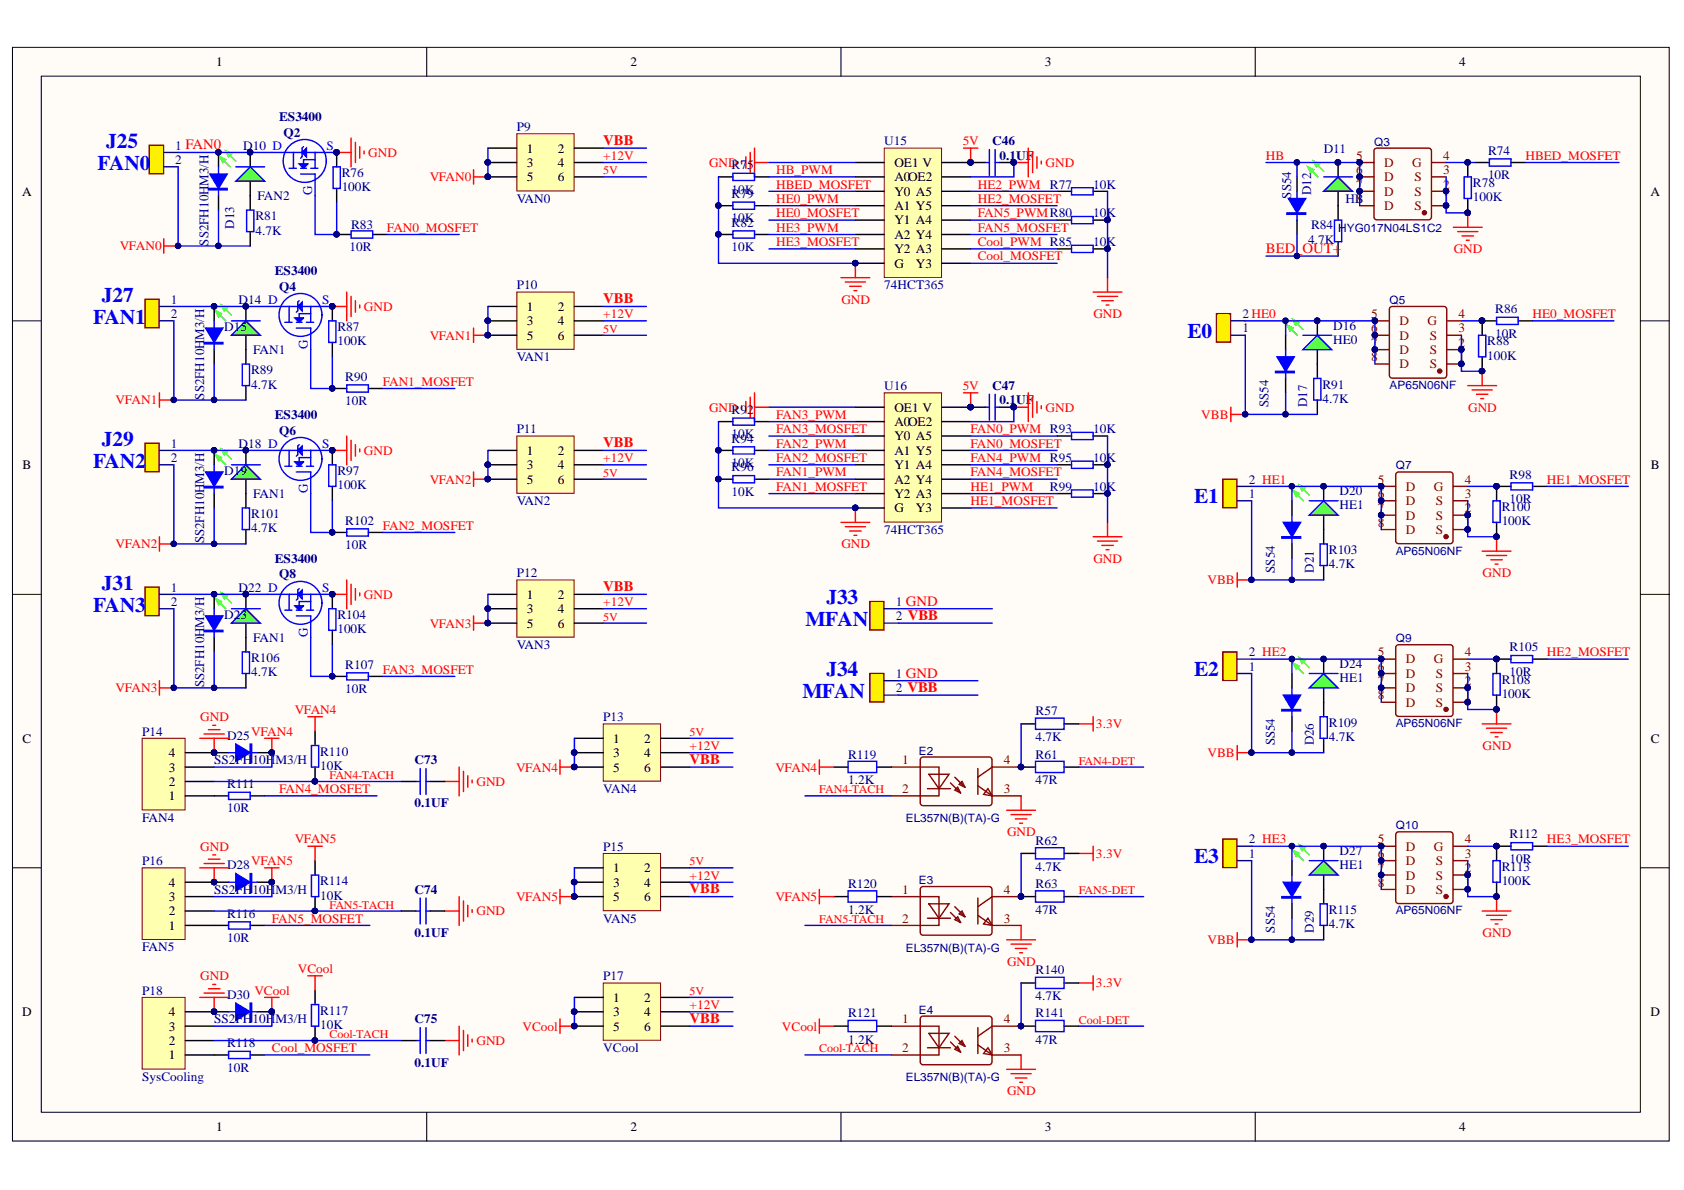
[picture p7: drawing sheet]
<svg xmlns="http://www.w3.org/2000/svg" width="297mm" height="210mm" viewBox="0 0 297 210" stroke-linecap="round" stroke-linejoin="round" font-family="sans-serif">
<defs><g id="words">
<g font-size="3.7" fill="#00f">
<text x="17.2" y="29.9">FAN0</text>
<text x="18.7" y="26.1">J25</text>
<text x="18" y="53.3">J27</text>
<text x="16.4" y="57.1">FAN1</text>
<text x="209.5" y="59.6">E0</text>
<text x="16.4" y="82.5">FAN2</text>
<text x="18" y="78.7">J29</text>
<text x="210.6" y="88.8">E1</text>
<text x="16.4" y="107.9">FAN3</text>
<text x="18" y="104.1">J31</text>
<text x="145.8" y="106.6">J33</text>
<text x="142.1" y="110.4">MFAN</text>
<text x="145.8" y="119.3">J34</text>
<text x="210.6" y="119.3">E2</text>
<text x="141.6" y="123">MFAN</text>
<text x="210.6" y="152.3">E3</text>
</g>
<g font-size="2.5" fill="#f00">
<text x="106.4" y="25.6">VBB</text>
<text x="223.3" y="44.6">BED_OUT+</text>
<text x="106.4" y="53.5">VBB</text>
<text x="106.4" y="78.9">VBB</text>
<text x="106.4" y="104.3">VBB</text>
<text x="121.6" y="134.8">VBB</text>
<text x="121.6" y="157.6">VBB</text>
<text x="121.6" y="180.4">VBB</text>
</g>
<g font-size="2.3">
<text x="38.1" y="11.7">1</text>
<text x="111.2" y="11.7">2</text>
<text x="184.3" y="11.7">3</text>
<text x="257.4" y="11.7">4</text>
<text x="92.9" y="26.9">1</text>
<text x="92.9" y="29.5">3</text>
<text x="98.4" y="26.9">2</text>
<text x="98.4" y="29.5">4</text>
<text x="157.8" y="29.5">OE1 V</text>
<text x="3.9" y="34.5">A</text>
<text x="92.9" y="32">5</text>
<text x="98.4" y="32">6</text>
<text x="157.8" y="32">A0OE2</text>
<text x="157.8" y="34.5">Y0 A5</text>
<text x="291.1" y="34.5">A</text>
<text x="157.8" y="37.1">A1 Y5</text>
<text x="157.8" y="39.6">Y1 A4</text>
<text x="157.8" y="42.1">A2 Y4</text>
<text x="157.8" y="44.7">Y2 A3</text>
<text x="157.8" y="47.2">G</text>
<text x="161.6" y="47.2">Y3</text>
<text x="92.9" y="54.8">1</text>
<text x="92.9" y="57.4">3</text>
<text x="92.9" y="59.9">5</text>
<text x="98.4" y="54.8">2</text>
<text x="98.4" y="57.4">4</text>
<text x="98.4" y="59.9">6</text>
<text x="157.8" y="72.6">OE1 V</text>
<text x="157.8" y="75.1">A0OE2</text>
<text x="157.8" y="77.7">Y0 A5</text>
<text x="4" y="82.8">B</text>
<text x="92.9" y="80.2">1</text>
<text x="92.9" y="82.8">3</text>
<text x="98.4" y="80.2">2</text>
<text x="98.4" y="82.8">4</text>
<text x="157.8" y="80.2">A1 Y5</text>
<text x="157.8" y="82.8">Y1 A4</text>
<text x="291.2" y="82.8">B</text>
<text x="92.9" y="85.3">5</text>
<text x="98.4" y="85.3">6</text>
<text x="157.8" y="85.3">A2 Y4</text>
<text x="157.8" y="87.8">Y2 A3</text>
<text x="157.8" y="90.4">G</text>
<text x="161.6" y="90.4">Y3</text>
<text x="92.9" y="105.6">1</text>
<text x="98.4" y="105.6">2</text>
<text x="92.9" y="108.2">3</text>
<text x="92.9" y="110.7">5</text>
<text x="98.4" y="108.2">4</text>
<text x="98.4" y="110.7">6</text>
<text x="4" y="131">C</text>
<text x="108.2" y="131">1</text>
<text x="113.6" y="131">2</text>
<text x="291.2" y="131">C</text>
<text x="29.8" y="136.1">3</text>
<text x="29.8" y="133.6">4</text>
<text x="108.2" y="133.6">3</text>
<text x="108.2" y="136.1">5</text>
<text x="113.6" y="133.6">4</text>
<text x="113.6" y="136.1">6</text>
<text x="29.8" y="141.2">1</text>
<text x="29.8" y="138.6">2</text>
<text x="108.2" y="153.8">1</text>
<text x="113.6" y="153.8">2</text>
<text x="29.8" y="161.5">2</text>
<text x="29.8" y="158.9">3</text>
<text x="29.8" y="156.4">4</text>
<text x="108.2" y="156.4">3</text>
<text x="108.2" y="158.9">5</text>
<text x="113.6" y="156.4">4</text>
<text x="113.6" y="158.9">6</text>
<text x="29.8" y="164">1</text>
<text x="3.9" y="179.2">D</text>
<text x="29.8" y="179.2">4</text>
<text x="108.2" y="176.7">1</text>
<text x="108.2" y="179.2">3</text>
<text x="113.6" y="176.7">2</text>
<text x="113.6" y="179.2">4</text>
<text x="291.1" y="179.2">D</text>
<text x="29.8" y="184.3">2</text>
<text x="29.8" y="181.8">3</text>
<text x="108.2" y="181.8">5</text>
<text x="113.6" y="181.8">6</text>
<text x="29.8" y="186.9">1</text>
<text x="38.1" y="199.5">1</text>
<text x="111.2" y="199.5">2</text>
<text x="184.3" y="199.5">3</text>
<text x="257.4" y="199.5">4</text>
</g>
<g font-size="2.3" fill="#000080">
<text x="49.2" y="21.3">ES3400</text>
<text x="91.1" y="23.1">P9</text>
<text x="42.9" y="26.4">D10 D</text>
<text x="50" y="24.1">Q2</text>
<text x="129" y="29.8">R75</text>
<text x="156" y="25.6">U15</text>
<text x="175" y="25.6">C46</text>
<text x="176.3" y="28.2">0.1UF</text>
<text x="233.5" y="26.9">D11</text>
<text x="262.5" y="27.3">R74</text>
<text x="45.4" y="35.3">FAN2</text>
<text x="60.3" y="31.2">R76</text>
<text x="60.3" y="33.8">100K</text>
<text x="91.1" y="35.8">VAN0</text>
<text x="129" y="34.1">10K</text>
<text x="129" y="34.9">R79</text>
<text x="185.2" y="33.3">R77</text>
<text x="192.8" y="33.3">10K</text>
<text x="227.7" y="35" transform="rotate(-90 227.7 35)">SS54</text>
<text x="231.3" y="34.5" transform="rotate(-90 231.3 34.5)">D12</text>
<text x="237.3" y="35.8">HB</text>
<text x="259.8" y="33">R78</text>
<text x="259.8" y="35.5">100K</text>
<text x="262.5" y="31.6">10R</text>
<text x="41.3" y="40.3" transform="rotate(-90 41.3 40.3)">D13</text>
<text x="45" y="38.8">R81</text>
<text x="45" y="41.4">4.7K</text>
<text x="61.9" y="40.4">R83</text>
<text x="129" y="39.2">10K</text>
<text x="129" y="40">R82</text>
<text x="192.8" y="38.3">10K</text>
<text x="231.3" y="40.5">R84</text>
<text x="36.8" y="43.3" transform="rotate(-90 36.8 43.3)">SS2FH10HM3/H</text>
<text x="61.7" y="44.3">10R</text>
<text x="129" y="44.3">10K</text>
<text x="192.8" y="43.4">10K</text>
<text x="230.7" y="43">4.7K</text>
<text x="42.1" y="53.6">D14 D</text>
<text x="48.5" y="48.5">ES3400</text>
<text x="49.2" y="51.3">Q4</text>
<text x="91.1" y="51">P10</text>
<text x="156" y="51">74HCT365</text>
<text x="39.5" y="58.4">D15</text>
<text x="59.5" y="58.4">R87</text>
<text x="235.1" y="58.1">D16</text>
<text x="263.7" y="55.2">R86</text>
<text x="263.7" y="59.5">10R</text>
<text x="44.3" y="66">R89</text>
<text x="44.7" y="62.4">FAN1</text>
<text x="59.5" y="60.9">100K</text>
<text x="91.1" y="63.7">VAN1</text>
<text x="235.1" y="60.7">HE0</text>
<text x="262.3" y="60.9">R88</text>
<text x="262.3" y="63.5">100K</text>
<text x="36" y="70.5" transform="rotate(-90 36 70.5)">SS2FH10HM3/H</text>
<text x="44.3" y="68.5">4.7K</text>
<text x="60.9" y="67.1">R90</text>
<text x="60.9" y="71.4">10R</text>
<text x="156" y="68.8">U16</text>
<text x="175" y="68.8">C47</text>
<text x="176.3" y="71.3">0.1UF</text>
<text x="223.7" y="71.8" transform="rotate(-90 223.7 71.8)">SS54</text>
<text x="230.6" y="71.8" transform="rotate(-90 230.6 71.8)">D17</text>
<text x="233.2" y="68.5">R91</text>
<text x="233.2" y="71.1">4.7K</text>
<text x="48.5" y="73.9">ES3400</text>
<text x="49.2" y="76.7">Q6</text>
<text x="91.1" y="76.4">P11</text>
<text x="129" y="73">R92</text>
<text x="129" y="77.3">10K</text>
<text x="192.8" y="76.4">10K</text>
<text x="39.5" y="83.8">D19</text>
<text x="42.1" y="79">D18 D</text>
<text x="59.5" y="83.8">R97</text>
<text x="129" y="78.1">R94</text>
<text x="129" y="82.4">10K</text>
<text x="129" y="83.1">R96</text>
<text x="192.8" y="81.5">10K</text>
<text x="44.7" y="87.8">FAN1</text>
<text x="59.5" y="86.3">100K</text>
<text x="91.1" y="89.1">VAN2</text>
<text x="129" y="87.5">10K</text>
<text x="185.2" y="86.6">R99</text>
<text x="192.8" y="86.6">10K</text>
<text x="236.3" y="87.3">D20</text>
<text x="236.3" y="89.9">HE1</text>
<text x="266.3" y="84.4">R98</text>
<text x="266.3" y="88.7">10R</text>
<text x="36" y="95.9" transform="rotate(-90 36 95.9)">SS2FH10HM3/H</text>
<text x="44.3" y="91.4">R101</text>
<text x="44.3" y="93.9">4.7K</text>
<text x="60.9" y="92.5">R102</text>
<text x="156" y="94.2">74HCT365</text>
<text x="264.9" y="90.1">R100</text>
<text x="264.9" y="92.7">100K</text>
<text x="48.5" y="99.2">ES3400</text>
<text x="60.9" y="96.8">10R</text>
<text x="91.1" y="101.8">P12</text>
<text x="224.9" y="101" transform="rotate(-90 224.9 101)">SS54</text>
<text x="231.7" y="101" transform="rotate(-90 231.7 101)">D21</text>
<text x="234.4" y="97.7">R103</text>
<text x="234.4" y="100.3">4.7K</text>
<text x="42.1" y="104.4">D22 D</text>
<text x="49.2" y="102">Q8</text>
<text x="39.5" y="109.2">D23</text>
<text x="44.7" y="113.2">FAN1</text>
<text x="59.5" y="109.2">R104</text>
<text x="59.5" y="111.7">100K</text>
<text x="44.3" y="116.8">R106</text>
<text x="44.3" y="119.3">4.7K</text>
<text x="60.9" y="117.9">R107</text>
<text x="91.1" y="114.5">VAN3</text>
<text x="236.3" y="117.8">D24</text>
<text x="266.3" y="114.9">R105</text>
<text x="266.3" y="119.2">10R</text>
<text x="36" y="121.3" transform="rotate(-90 36 121.3)">SS2FH10HM3/H</text>
<text x="60.9" y="122.2">10R</text>
<text x="236.3" y="120.3">HE1</text>
<text x="264.9" y="120.6">R108</text>
<text x="264.9" y="123.1">100K</text>
<text x="25.1" y="129.7">P14</text>
<text x="40.1" y="130.5">D25</text>
<text x="106.4" y="127.2">P13</text>
<text x="182.7" y="130.8">4.7K</text>
<text x="182.7" y="126.2">R57</text>
<text x="224.9" y="131.5" transform="rotate(-90 224.9 131.5)">SS54</text>
<text x="231.7" y="131.5" transform="rotate(-90 231.7 131.5)">D26</text>
<text x="234.4" y="128.2">R109</text>
<text x="234.4" y="130.8">4.7K</text>
<text x="37.8" y="134.8">SS2FH10HM3/H</text>
<text x="56.5" y="133.3">R110</text>
<text x="56.5" y="135.8">10K</text>
<text x="73.1" y="134.8">C73</text>
<text x="149.6" y="133.8">R119</text>
<text x="182.7" y="133.8">R61</text>
<text x="40.1" y="139">R111</text>
<text x="40.1" y="143.3">10R</text>
<text x="73.1" y="142.4">0.1UF</text>
<text x="106.4" y="139.9">VAN4</text>
<text x="149.6" y="138.4">1.2K</text>
<text x="182.7" y="138.4">47R</text>
<text x="25.1" y="145">FAN4</text>
<text x="182.7" y="149">R62</text>
<text x="266.3" y="147.9">R112</text>
<text x="25.1" y="152.6">P16</text>
<text x="40.1" y="153.3">D28</text>
<text x="106.4" y="150">P15</text>
<text x="182.7" y="153.6">4.7K</text>
<text x="236.3" y="150.8">D27</text>
<text x="236.3" y="153.3">HE1</text>
<text x="264.9" y="153.6">R113</text>
<text x="266.3" y="152.2">10R</text>
<text x="37.8" y="157.7">SS2FH10HM3/H</text>
<text x="40.1" y="161.9">R116</text>
<text x="56.5" y="156.2">R114</text>
<text x="56.5" y="158.7">10K</text>
<text x="73.1" y="157.7">C74</text>
<text x="149.6" y="161.2">1.2K</text>
<text x="149.6" y="156.7">R120</text>
<text x="182.7" y="161.2">47R</text>
<text x="182.7" y="156.7">R63</text>
<text x="234.4" y="161.2">R115</text>
<text x="264.9" y="156.2">100K</text>
<text x="25.1" y="167.8">FAN5</text>
<text x="40.1" y="166.2">10R</text>
<text x="73.1" y="165.3">0.1UF</text>
<text x="106.4" y="162.7">VAN5</text>
<text x="224.9" y="164.5" transform="rotate(-90 224.9 164.5)">SS54</text>
<text x="231.7" y="164.5" transform="rotate(-90 231.7 164.5)">D29</text>
<text x="234.4" y="163.8">4.7K</text>
<text x="106.4" y="172.9">P17</text>
<text x="182.7" y="171.9">R140</text>
<text x="25.1" y="175.4">P18</text>
<text x="40.1" y="176.2">D30</text>
<text x="56.5" y="179">R117</text>
<text x="149.6" y="179.5">R121</text>
<text x="182.7" y="179.5">R141</text>
<text x="182.7" y="176.4">4.7K</text>
<text x="37.8" y="180.5">SS2FH10HM3/H</text>
<text x="40.1" y="184.7">R118</text>
<text x="56.5" y="181.5">10K</text>
<text x="73.1" y="180.5">C75</text>
<text x="106.4" y="185.6">VCool</text>
<text x="149.6" y="184.1">1.2K</text>
<text x="182.7" y="184.1">47R</text>
<text x="25.1" y="190.7">SysCooling</text>
<text x="40.1" y="189">10R</text>
<text x="73.1" y="188.1">0.1UF</text>
</g>
<g font-size="2.3" fill="#11037f">
<text x="30.9" y="26.4">1 FAN0</text>
<text x="30.9" y="28.9">2</text>
<text x="30.2" y="53.6">1</text>
<text x="30.2" y="56.1">2</text>
<text x="219.2" y="58.6">1</text>
<text x="219.2" y="56.1">2 HE0</text>
<text x="30.2" y="79">1</text>
<text x="30.2" y="81.5">2</text>
<text x="220.3" y="87.8">1</text>
<text x="220.3" y="85.3">2 HE1</text>
<text x="30.2" y="104.4">1</text>
<text x="30.2" y="106.9">2</text>
<text x="158" y="106.9">1 GND</text>
<text x="158" y="109.4">2 VBB</text>
<text x="158" y="119.6">1 GND</text>
<text x="220.3" y="118.3">1</text>
<text x="220.3" y="115.8">2 HE2</text>
<text x="158" y="122.1">2 VBB</text>
<text x="220.3" y="148.8">2 HE3</text>
<text x="220.3" y="151.3">1</text>
</g>
<g font-size="2.3" fill="#00f">
<text x="57.6" y="26.4">S</text>
<text x="55.1" y="34.4" transform="rotate(-90 55.1 34.4)">G</text>
<text x="56.8" y="53.6">S</text>
<text x="54.3" y="61.6" transform="rotate(-90 54.3 61.6)">G</text>
<text x="56.8" y="79">S</text>
<text x="54.3" y="87" transform="rotate(-90 54.3 87)">G</text>
<text x="56.8" y="104.4">S</text>
<text x="54.3" y="112.3" transform="rotate(-90 54.3 112.3)">G</text>
</g>
<g font-size="2.3" fill="#f00">
<text x="65" y="27.7">GND</text>
<text x="106.4" y="28.2">+12V</text>
<text x="125.1" y="29.5">GND</text>
<text x="169.8" y="25.6">5V</text>
<text x="184.4" y="29.5">GND</text>
<text x="223.3" y="28.2">HB</text>
<text x="269.1" y="28.2">HBED_MOSFET</text>
<text x="75.8" y="32">VFAN0</text>
<text x="136.9" y="33.3">HBED_MOSFET</text>
<text x="136.9" y="30.7">HB_PWM</text>
<text x="136.9" y="35.8">HE0_PWM</text>
<text x="172.5" y="35.8">HE2_MOSFET</text>
<text x="172.5" y="33.3">HE2_PWM</text>
<text x="68.3" y="40.9">FAN0_MOSFET</text>
<text x="136.9" y="38.3">HE0_MOSFET</text>
<text x="136.9" y="40.9">HE3_PWM</text>
<text x="172.5" y="38.3">FAN5_PWMR80</text>
<text x="172.5" y="40.9">FAN5_MOSFET</text>
<text x="21.1" y="44.2">VFAN0</text>
<text x="136.9" y="43.4">HE3_MOSFET</text>
<text x="172.5" y="43.4">Cool_PWM R85</text>
<text x="172.5" y="45.9">Cool_MOSFET</text>
<text x="256.4" y="44.7">GND</text>
<text x="148.4" y="53.6">GND</text>
<text x="64.2" y="54.8">GND</text>
<text x="75.8" y="59.9">VFAN1</text>
<text x="106.4" y="56.1">+12V</text>
<text x="192.9" y="56.1">GND</text>
<text x="270.3" y="56.1">HE0_MOSFET</text>
<text x="20.4" y="71.3">VFAN1</text>
<text x="67.5" y="68">FAN1_MOSFET</text>
<text x="169.8" y="68.8">5V</text>
<text x="125.1" y="72.6">GND</text>
<text x="136.9" y="73.9">FAN3_PWM</text>
<text x="136.9" y="76.4">FAN3_MOSFET</text>
<text x="171.2" y="76.4">FAN0_PWM R93</text>
<text x="184.4" y="72.6">GND</text>
<text x="211.9" y="73.9">VBB</text>
<text x="259" y="72.6">GND</text>
<text x="64.2" y="80.2">GND</text>
<text x="106.4" y="81.5">+12V</text>
<text x="136.9" y="79">FAN2_PWM</text>
<text x="136.9" y="81.5">FAN2_MOSFET</text>
<text x="171.2" y="79">FAN0_MOSFET</text>
<text x="171.2" y="81.5">FAN4_PWM R95</text>
<text x="75.8" y="85.3">VFAN2</text>
<text x="136.9" y="84">FAN1_PWM</text>
<text x="136.9" y="86.6">FAN1_MOSFET</text>
<text x="171.2" y="89.1">HE1_MOSFET</text>
<text x="171.2" y="86.6">HE1_PWM</text>
<text x="171.2" y="84">FAN4_MOSFET</text>
<text x="272.9" y="85.3">HE1_MOSFET</text>
<text x="67.5" y="93.4">FAN2_MOSFET</text>
<text x="20.4" y="96.7">VFAN2</text>
<text x="148.4" y="96.7">GND</text>
<text x="192.9" y="99.2">GND</text>
<text x="261.5" y="101.8">GND</text>
<text x="64.2" y="105.6">GND</text>
<text x="106.4" y="106.9">+12V</text>
<text x="213" y="103.1">VBB</text>
<text x="75.8" y="110.7">VFAN3</text>
<text x="67.5" y="118.8">FAN3_MOSFET</text>
<text x="272.9" y="115.8">HE2_MOSFET</text>
<text x="20.4" y="122.1">VFAN3</text>
<text x="52" y="125.9">VFAN4</text>
<text x="35.3" y="127.2">GND</text>
<text x="44.3" y="129.7">VFAN4</text>
<text x="193.3" y="128.4">3.3V</text>
<text x="91.1" y="136.1">VFAN4</text>
<text x="121.6" y="132.3">+12V</text>
<text x="136.8" y="136.1">VFAN4</text>
<text x="213" y="133.6">VBB</text>
<text x="261.5" y="132.3">GND</text>
<text x="49.2" y="139.9">FAN4_MOSFET</text>
<text x="84" y="138.6">GND</text>
<text x="52" y="148.8">VFAN5</text>
<text x="177.6" y="147.5">GND</text>
<text x="272.9" y="148.8">HE3_MOSFET</text>
<text x="35.3" y="150">GND</text>
<text x="44.3" y="152.6">VFAN5</text>
<text x="121.6" y="155.1">+12V</text>
<text x="193.3" y="151.3">3.3V</text>
<text x="84" y="161.5">GND</text>
<text x="91.1" y="158.9">VFAN5</text>
<text x="136.8" y="158.9">VFAN5</text>
<text x="48" y="162.7">FAN5_MOSFET</text>
<text x="213" y="166.5">VBB</text>
<text x="261.5" y="165.3">GND</text>
<text x="35.3" y="172.9">GND</text>
<text x="52.5" y="171.6">VCool</text>
<text x="177.6" y="170.3">GND</text>
<text x="44.9" y="175.4">VCool</text>
<text x="121.6" y="178">+12V</text>
<text x="193.3" y="174.2">3.3V</text>
<text x="48" y="185.6">Cool_MOSFET</text>
<text x="84" y="184.3">GND</text>
<text x="92.2" y="181.8">VCool</text>
<text x="137.9" y="181.8">VCool</text>
<text x="177.6" y="193.2">GND</text>
</g>
<g font-size="2.3" fill="#800">
<text x="239.2" y="28.2">5</text>
<text x="244.2" y="29.5">D</text>
<text x="249.1" y="29.5">G</text>
<text x="254.6" y="28.2">4</text>
<text x="239.2" y="35.8">8</text>
<text x="239.2" y="33.3">7</text>
<text x="239.2" y="30.7">6</text>
<text x="244.2" y="34.5">D</text>
<text x="244.2" y="32">D</text>
<text x="249.5" y="32">S</text>
<text x="249.5" y="34.5">S</text>
<text x="254.6" y="30.7">3</text>
<text x="254.6" y="33.3">2</text>
<text x="254.6" y="35.8">1</text>
<text x="244.2" y="37.1">D</text>
<text x="249.5" y="37.1">S</text>
<text x="241.9" y="58.6">6</text>
<text x="241.9" y="56.1">5</text>
<text x="246.9" y="59.9">D</text>
<text x="246.9" y="57.4">D</text>
<text x="251.8" y="57.4">G</text>
<text x="252.2" y="59.9">S</text>
<text x="257.3" y="56.1">4</text>
<text x="257.3" y="58.6">3</text>
<text x="241.9" y="63.7">8</text>
<text x="241.9" y="61.2">7</text>
<text x="246.9" y="65">D</text>
<text x="246.9" y="62.4">D</text>
<text x="252.2" y="62.4">S</text>
<text x="252.2" y="65">S</text>
<text x="257.3" y="61.2">2</text>
<text x="257.3" y="63.7">1</text>
<text x="243" y="87.8">6</text>
<text x="243" y="85.3">5</text>
<text x="248" y="89.1">D</text>
<text x="248" y="86.6">D</text>
<text x="252.9" y="86.6">G</text>
<text x="253.3" y="89.1">S</text>
<text x="258.4" y="85.3">4</text>
<text x="258.4" y="87.8">3</text>
<text x="243" y="92.9">8</text>
<text x="243" y="90.4">7</text>
<text x="248" y="94.2">D</text>
<text x="248" y="91.6">D</text>
<text x="253.3" y="91.6">S</text>
<text x="253.3" y="94.2">S</text>
<text x="258.4" y="90.4">2</text>
<text x="258.4" y="92.9">1</text>
<text x="243" y="118.3">6</text>
<text x="243" y="115.8">5</text>
<text x="248" y="119.6">D</text>
<text x="248" y="117">D</text>
<text x="252.9" y="117">G</text>
<text x="253.3" y="119.6">S</text>
<text x="258.4" y="115.8">4</text>
<text x="258.4" y="118.3">3</text>
<text x="243" y="123.4">8</text>
<text x="243" y="120.8">7</text>
<text x="248" y="124.6">D</text>
<text x="248" y="122.1">D</text>
<text x="253.3" y="122.1">S</text>
<text x="253.3" y="124.6">S</text>
<text x="258.4" y="120.8">2</text>
<text x="258.4" y="123.4">1</text>
<text x="159.1" y="134.8">1</text>
<text x="177" y="134.8">4</text>
<text x="159.1" y="139.9">2</text>
<text x="177" y="139.9">3</text>
<text x="243" y="148.8">5</text>
<text x="258.4" y="148.8">4</text>
<text x="243" y="153.8">7</text>
<text x="243" y="151.3">6</text>
<text x="248" y="155.1">D</text>
<text x="248" y="152.6">D</text>
<text x="248" y="150">D</text>
<text x="252.9" y="150">G</text>
<text x="253.3" y="152.6">S</text>
<text x="253.3" y="155.1">S</text>
<text x="258.4" y="151.3">3</text>
<text x="258.4" y="153.8">2</text>
<text x="159.1" y="157.7">1</text>
<text x="177" y="157.7">4</text>
<text x="243" y="156.4">8</text>
<text x="248" y="157.7">D</text>
<text x="253.3" y="157.7">S</text>
<text x="258.4" y="156.4">1</text>
<text x="159.1" y="162.7">2</text>
<text x="177" y="162.7">3</text>
<text x="159.1" y="180.5">1</text>
<text x="159.1" y="185.6">2</text>
<text x="177" y="185.6">3</text>
<text x="177" y="180.5">4</text>
</g>
<g font-size="2.1" fill="#f00">
<text x="106.4" y="30.8">5V</text>
<text x="106.4" y="58.7">5V</text>
<text x="106.4" y="84.1">5V</text>
<text x="106.4" y="109.5">5V</text>
<text x="121.6" y="129.8">5V</text>
<text x="58.1" y="137.4">FAN4-TACH</text>
<text x="190.3" y="134.9">FAN4-DET</text>
<text x="144.5" y="139.9">FAN4-TACH</text>
<text x="121.6" y="152.6">5V</text>
<text x="58.1" y="160.3">FAN5-TACH</text>
<text x="190.3" y="157.7">FAN5-DET</text>
<text x="144.5" y="162.8">FAN5-TACH</text>
<text x="121.6" y="175.5">5V</text>
<text x="58.1" y="183.1">Cool-TACH</text>
<text x="144.5" y="185.6">Cool-TACH</text>
<text x="190.3" y="180.6">Cool-DET</text>
</g>
<g font-size="2" fill="#000080">
<text x="242.4" y="25.7">Q3</text>
<text x="236" y="40.9">HYG017N04LS1C2</text>
<text x="245.1" y="53.6">Q5</text>
<text x="245.1" y="68.6">AP65N06NF</text>
<text x="246.2" y="82.8">Q7</text>
<text x="246.2" y="97.8">AP65N06NF</text>
<text x="246.2" y="113.3">Q9</text>
<text x="246.2" y="128.3">AP65N06NF</text>
<text x="162.1" y="133.1">E2</text>
<text x="159.8" y="145">EL357N(B)(TA)-G</text>
<text x="246.2" y="146.3">Q10</text>
<text x="162.1" y="155.9">E3</text>
<text x="246.2" y="161.3">AP65N06NF</text>
<text x="159.8" y="167.9">EL357N(B)(TA)-G</text>
<text x="162.1" y="178.8">E4</text>
<text x="159.8" y="190.7">EL357N(B)(TA)-G</text>
</g>
</g></defs>
<g fill="#fffcf8" stroke="#000" stroke-width=".18">
<path d="M2.2 8.4h292.2v192.9h-292.2z"/>
<path d="M7.3 13.4h282v182.8h-282z"/>
</g>
<path d="M75.3 8.4v5M148.3 8.4v5M221.4 8.4v5M2.2 56.6h5.1M289.4 56.6h5.1M2.2 104.8h5.1M289.4 104.8h5.1M2.2 153.1h5.1M289.4 153.1h5.1M75.3 196.2v5.1M148.3 196.2v5.1M221.4 196.2v5.1" fill="none" stroke="#000" stroke-width=".18"/>
<path d="M173.8 28.7h.7M174.5 26.4v4.6M175.5 28.7h.8M175.5 26.4v4.6" fill="none" stroke="#00f" stroke-width=".25"/>
<path d="M171.2 28.7h2.6M176.3 28.7h2.5" fill="none" stroke="#000" stroke-width=".25"/>
<g fill="#000080" stroke="#000080" stroke-width=".18">
<circle cx="178.8" cy="28.6" r=".49"/>
<circle cx="171.2" cy="28.6" r=".48"/>
<circle cx="150.9" cy="46.4" r=".48"/>
</g>
<path d="M169.9 26.1h2.6M171.2 26.1v2.6M148.3 49h5.1M149.1 49.7h3.6M149.9 50.5h2M150.6 51.3h.5M150.9 46.4v2.6" fill="none" stroke="#f00" stroke-width=".25"/>
<path d="M156 26.1h10.1v22.8h-10.1z" fill="#ffffb0" stroke="#800000" stroke-width=".18"/>
<g fill="none" stroke="#000" stroke-width=".25">
<path d="M126.7 31.2h2.6M126.7 36.3h2.6M133.1 31.2h2.5M133.1 36.3h2.5M150.9 28.7h5.1M150.9 31.2h5.1M150.9 33.7h5.1M150.9 36.3h5.1M150.9 38.8h5.1M166.1 28.7h5.1M166.1 31.2h5.1M166.1 33.7h5.1"/>
<path d="M166.1 36.3h5.1M166.1 38.8h5.1M186.5 33.7h2.5M186.5 38.8h2.5M192.8 33.7h2.6M192.8 38.8h2.6M126.7 41.4h2.6M133.1 41.4h2.5M150.9 41.4h5.1M150.9 43.9h5.1M150.9 46.4h5.1M166.1 41.4h5.1"/>
<path d="M166.1 43.9h5.1M166.1 46.4h5.1M233.5 85.8v2.5M233.5 90.9v2.5"/>
</g>
<g fill="#000080" stroke="#000080" stroke-width=".18">
<circle cx="150.9" cy="46.4" r=".48"/>
<circle cx="171.2" cy="28.6" r=".48"/>
<circle cx="178.8" cy="28.6" r=".49"/>
<circle cx="195.3" cy="38.8" r=".48"/>
<circle cx="126.7" cy="36.3" r=".48"/>
<circle cx="126.7" cy="41.3" r=".48"/>
<circle cx="233.5" cy="85.8" r=".48"/>
</g>
<g fill="none" stroke="#f00" stroke-width=".25">
<path d="M130.8 28.4v.5M131.6 27.7v2M132.3 26.9v3.5M133.1 28.7h2.5M133.1 26.1v5.1M178.8 28.7h2.6M181.4 26.1v5.1M182.1 26.9v3.5M182.9 27.7v2M183.7 28.4v.5M192.8 51.5h5.1M193.6 52.3h3.5"/>
<path d="M194.3 53h2.1M195.1 53.8h.5M195.4 49v2.5"/>
</g>
<path d="M129.3 30.6h3.8v1.2h-3.8zM129.3 35.6h3.8v1.3h-3.8zM189 33.1h3.8v1.3h-3.8zM189 38.2h3.8v1.3h-3.8zM129.3 40.7h3.8v1.3h-3.8z" fill="none" stroke="#00f" stroke-width=".25"/>
<path d="M230.9 90.9l2.6-2.6 2.5 2.6z" fill="#0f0"/>
<path d="M230.9 90.9l2.6-2.6 2.5 2.6z" fill="none" stroke="#00f" stroke-width=".25"/>
<path d="M228.1 86.6l1.8 1.7M229.2 85.5l1.7 1.8" fill="none" stroke="#0f0" stroke-width=".25"/>
<path d="M229.2 85.5l1 .5-.5 .6z" fill="#0f0"/>
<path d="M229.2 85.5l1 .5-.5 .6z" fill="none" stroke="#0f0" stroke-width=".25"/>
<path d="M228.1 86.6l1.1 .5-.5 .5z" fill="#0f0"/>
<path d="M228.1 86.6l1.1 .5-.5 .5z" fill="none" stroke="#0f0" stroke-width=".25"/>
<path d="M230.9 88.3h5.1" fill="none" stroke="#00f" stroke-width=".25"/>
<g fill="#000080" stroke="#000080" stroke-width=".18">
<circle cx="233.5" cy="85.8" r=".48"/>
<circle cx="232.3" cy="56.6" r=".48"/>
</g>
<path d="M232.4 56.6v2.5M232.4 61.7v2.5" fill="none" stroke="#000" stroke-width=".25"/>
<path d="M229.8 61.7l2.6-2.6 2.5 2.6z" fill="#0f0"/>
<path d="M229.8 61.7l2.6-2.6 2.5 2.6z" fill="none" stroke="#00f" stroke-width=".25"/>
<path d="M227 57.4l1.8 1.7M228 56.3l1.8 1.8" fill="none" stroke="#0f0" stroke-width=".25"/>
<path d="M228 56.3l1.1 .5-.5 .6z" fill="#0f0"/>
<path d="M228 56.3l1.1 .5-.5 .6z" fill="none" stroke="#0f0" stroke-width=".25"/>
<path d="M227 57.4l1 .5-.5 .5z" fill="#0f0"/>
<path d="M227 57.4l1 .5-.5 .5z" fill="none" stroke="#0f0" stroke-width=".25"/>
<path d="M229.8 59.1h5.1M260.8 59.1h1.3v3.8h-1.3zM264 56h3.8v1.2h-3.8zM231.7 66.8h1.3v3.8h-1.3zM232.8 95.9h1.3v3.9h-1.3zM263.3 88.3h1.3v3.8h-1.3zM266.5 85.2h3.8v1.2h-3.8z" fill="none" stroke="#00f" stroke-width=".25"/>
<g fill="#000080" stroke="#000080" stroke-width=".18">
<circle cx="232.3" cy="56.6" r=".48"/>
<circle cx="264" cy="94.7" r=".48"/>
<circle cx="264" cy="85.8" r=".48"/>
<circle cx="261.4" cy="56.6" r=".49"/>
<circle cx="261.4" cy="65.5" r=".49"/>
<circle cx="236" cy="28.6" r=".49"/>
</g>
<path d="M236 28.7v2.5M236 33.7v2.6M264 56.6h-2.6v2.5M267.8 56.6h2.5M232.4 64.2v2.6M232.4 70.6v2.5M261.4 62.9v2.6M233.5 93.4v2.5M233.5 99.8v2.5M264 92.1v2.6M266.5 85.8h-2.5v2.5M270.3 85.8h2.6" fill="none" stroke="#000" stroke-width=".25"/>
<path d="M233.5 33.7l2.5-2.5 2.6 2.5z" fill="#0f0"/>
<path d="M233.5 33.7l2.5-2.5 2.6 2.5z" fill="none" stroke="#00f" stroke-width=".25"/>
<path d="M230.7 29.4l1.8 1.8M231.7 28.4l1.8 1.8" fill="none" stroke="#0f0" stroke-width=".25"/>
<path d="M231.7 28.4l1 .5-.5 .5z" fill="#0f0"/>
<path d="M231.7 28.4l1 .5-.5 .5z" fill="none" stroke="#0f0" stroke-width=".25"/>
<path d="M230.7 29.4l1 .5-.5 .5z" fill="#0f0"/>
<path d="M230.7 29.4l1 .5-.5 .5z" fill="none" stroke="#0f0" stroke-width=".25"/>
<path d="M233.5 31.2h5.1M235.4 38.8h1.3v3.8h-1.3zM258.3 31.2h1.2v3.8h-1.2zM262.7 28h3.8v1.3h-3.8z" fill="none" stroke="#00f" stroke-width=".25"/>
<g fill="#000080" stroke="#000080" stroke-width=".18">
<circle cx="236" cy="28.6" r=".49"/>
<circle cx="258.9" cy="37.5" r=".48"/>
<circle cx="258.9" cy="28.6" r=".48"/>
<circle cx="43.3" cy="54" r=".48"/>
</g>
<path d="M258.9 37.6v2.5M256.4 40.1h5M257.1 40.9h3.6M257.9 41.6h2M258.6 42.4h.6" fill="none" stroke="#f00" stroke-width=".25"/>
<path d="M236 36.3v2.5M258.9 28.7v2.5M258.9 35v2.6M260.2 28.7h2.5M266.5 28.7h2.6M43.4 54.1v2.5M43.4 59.1v2.6M236 42.6v2.6" fill="none" stroke="#000" stroke-width=".25"/>
<path d="M40.8 59.1l2.6-2.5 2.5 2.5z" fill="#0f0"/>
<path d="M40.8 59.1l2.6-2.5 2.5 2.5z" fill="none" stroke="#00f" stroke-width=".25"/>
<path d="M38 54.8l1.8 1.8M39.1 53.8l1.7 1.8" fill="none" stroke="#0f0" stroke-width=".25"/>
<path d="M39.1 53.8l1 .5-.5 .5z" fill="#0f0"/>
<path d="M39.1 53.8l1 .5-.5 .5z" fill="none" stroke="#0f0" stroke-width=".25"/>
<path d="M38 54.8l1.1 .5-.6 .5z" fill="#0f0"/>
<path d="M38 54.8l1.1 .5-.6 .5z" fill="none" stroke="#0f0" stroke-width=".25"/>
<path d="M40.8 56.6h5.1M58 56.6h1.3v3.8h-1.3zM42.7 64.2h1.3v3.8h-1.3zM61.2 67.9h3.8v1.3h-3.8zM40.3 139.7h3.8v1.3h-3.8z" fill="none" stroke="#00f" stroke-width=".25"/>
<g fill="#000080" stroke="#000080" stroke-width=".18">
<circle cx="43.3" cy="54" r=".48"/>
<circle cx="58.6" cy="54" r=".48"/>
<circle cx="58.6" cy="68.5" r=".48"/>
</g>
<path d="M58.6 54.1v2.5M43.4 61.7v2.5M43.4 68v2.6M58.6 60.4v2.5M58.6 68.5h2.6M65 68.5h2.5M37.8 140.4h2.5M44.1 140.4h2.6" fill="none" stroke="#000" stroke-width=".25"/>
<path d="M58.6 54.1h2.6M61.2 51.5v5.1M61.9 52.3v3.5M62.7 53v2.1M63.5 53.8v.5" fill="none" stroke="#f00" stroke-width=".25"/>
<path d="M25.6 52.8h2.5v5h-2.5z" fill="#fdf101" stroke="#800000" stroke-width=".25"/>
<path d="M28.1 54.1h2.6M28.1 56.6h2.6" fill="none" stroke="#11037f" stroke-width=".25"/>
<g fill="none" stroke="#00f" stroke-width=".25">
<path d="M47.2 54.1h5.8M50.2 56.8h1.3M51 54.1v2.7M52 56.1h1.5l-.7 .7zM52.3 56.1l.5 .5 .5-.5M52.3 57.9h2.5v3.8M52.3 56.8h1M52.5 54.1l.8-.8v1.5zM52.5 54.1h.5v-.3h-.2v.5M52.5 56.3h.5M52.8 53l-.3 .3v1.5l-.2 .3M53.3 53.5l-.3 .3v.8l.3 .2"/>
<path d="M53.3 54.1h5.3M54 56.8h1.3M54.8 55.3h-2v1.5M54.8 54.1v2.7"/>
<circle cx="53" cy="55.6" r="3.8"/>
</g>
<circle cx="58.6" cy="54" r=".48" fill="#000080" stroke="#000080" stroke-width=".18"/>
<g fill="#00f" stroke="#00f" stroke-width=".18">
<path d="M52.5 56.1h.5v.4h-.5z"/>
<path d="M52.8 53.8h.4v.5h-.4z"/>
</g>
<path d="M26.3 25.6h2.5v5h-2.5z" fill="#fdf101" stroke="#800000" stroke-width=".25"/>
<path d="M28.9 26.9h2.5M28.9 29.4h2.5" fill="none" stroke="#11037f" stroke-width=".25"/>
<g fill="none" stroke="#800" stroke-width=".25">
<path d="M239.8 36.3h2.6M239.8 33.7h2.6M239.8 31.2h2.6M239.8 28.7h2.6M242.4 26.4l.5-.3h9.1l.4 .3 .1 11.9-.3 .4-9.3 .1-.5-.3zM252.5 36.3h2.6M252.5 33.7h2.6M252.5 31.2h2.6M252.5 28.7h2.6M242.5 59.1h2.6M242.5 56.6h2.6M245.1 54.3l.5-.2h9.1l.4 .2 .1 11.9-.3 .4-9.3 .1-.5-.3z"/>
<path d="M255.2 59.1h2.6M255.2 56.6h2.6M242.5 64.2h2.6M242.5 61.7h2.6M255.2 64.2h2.6M255.2 61.7h2.6M243.6 93.4h2.6M243.6 90.9h2.6M243.6 88.3h2.6M243.6 85.8h2.6M246.3 83.5l.4-.2h9.1l.4 .2 .1 11.9-.2 .4-9.4 .1-.4-.3zM256.4 93.4h2.5"/>
<path d="M256.4 90.9h2.5M256.4 88.3h2.5M256.4 85.8h2.5"/>
</g>
<g fill="#000080" stroke="#000080" stroke-width=".18">
<circle cx="243.6" cy="90.8" r=".48"/>
<circle cx="243.6" cy="88.3" r=".48"/>
<circle cx="243.6" cy="85.8" r=".48"/>
<circle cx="258.9" cy="90.8" r=".48"/>
<circle cx="258.9" cy="93.4" r=".48"/>
<circle cx="242.5" cy="61.6" r=".48"/>
<circle cx="242.5" cy="59.1" r=".48"/>
<circle cx="242.5" cy="56.6" r=".48"/>
<circle cx="257.8" cy="61.6" r=".48"/>
<circle cx="257.8" cy="64.2" r=".48"/>
<circle cx="239.8" cy="33.7" r=".48"/>
<circle cx="239.8" cy="31.2" r=".48"/>
<circle cx="239.8" cy="28.6" r=".48"/>
<circle cx="255.1" cy="33.7" r=".48"/>
<circle cx="255.1" cy="36.3" r=".48"/>
<circle cx="44.1" cy="26.9" r=".48"/>
</g>
<g fill="#800" stroke="#800" stroke-width=".25">
<circle cx="255.1" cy="94.7" r=".36"/>
<circle cx="253.9" cy="65.5" r=".36"/>
<circle cx="251.2" cy="37.5" r=".36"/>
</g>
<path d="M44.1 26.9v2.5M44.1 32v2.5" fill="none" stroke="#000" stroke-width=".25"/>
<path d="M41.6 32l2.5-2.6 2.6 2.6z" fill="#0f0"/>
<path d="M41.6 32l2.5-2.6 2.6 2.6z" fill="none" stroke="#00f" stroke-width=".25"/>
<path d="M38.8 27.7l1.8 1.7M39.8 26.6l1.8 1.8" fill="none" stroke="#0f0" stroke-width=".25"/>
<path d="M39.8 26.6l1 .5-.5 .6z" fill="#0f0"/>
<path d="M39.8 26.6l1 .5-.5 .6z" fill="none" stroke="#0f0" stroke-width=".25"/>
<path d="M38.8 27.7l1 .5-.5 .5z" fill="#0f0"/>
<path d="M38.8 27.7l1 .5-.5 .5z" fill="none" stroke="#0f0" stroke-width=".25"/>
<g fill="none" stroke="#00f" stroke-width=".25">
<path d="M41.6 29.4h5.1M43.5 37h1.3v3.9h-1.3zM47.9 26.9h5.9M51 29.7h1.3M51.8 26.9v2.8M52.8 28.9h1.5l-.8 .8zM53 28.9l.5 .5 .5-.5M53 30.7h2.6v3.8M53 29.7h1M53.3 26.9l.7-.8v1.6zM53.3 26.9h.5v-.3h-.3v.5M53.3 29.2h.5"/>
<path d="M53.5 25.9l-.2 .2v1.6l-.3 .2M54 26.4l-.2 .2v.8l.2 .3M54 26.9h5.4M54.8 29.7h1.3M55.6 28.2h-2.1v1.5M55.6 26.9v2.8M58.7 29.4h1.3v3.8h-1.3zM61.9 40.7h3.8v1.3h-3.8z"/>
<circle cx="53.8" cy="28.4" r="3.8"/>
</g>
<g fill="#000080" stroke="#000080" stroke-width=".18">
<circle cx="44.1" cy="26.9" r=".48"/>
<circle cx="59.4" cy="26.9" r=".48"/>
<circle cx="59.4" cy="41.3" r=".48"/>
</g>
<path d="M59.4 26.9h2.5M61.9 24.4v5M62.7 25.1v3.6M63.5 25.9v2M64.2 26.6v.5" fill="none" stroke="#f00" stroke-width=".25"/>
<path d="M44.1 34.5v2.5M59.4 26.9v2.5M59.4 33.2v2.6M44.1 40.9v2.5M59.4 41.4h2.5M65.7 41.4h2.6" fill="none" stroke="#000" stroke-width=".25"/>
<g fill="#00f" stroke="#00f" stroke-width=".18">
<path d="M53.3 28.9h.4v.5h-.4z"/>
<path d="M53.5 26.6h.5v.5h-.5z"/>
</g>
<path d="M153.4 106.1h2.5v5h-2.5z" fill="#fdf101" stroke="#800000" stroke-width=".25"/>
<path d="M156 107.4h2.5M156 109.9h2.5" fill="none" stroke="#11037f" stroke-width=".25"/>
<path d="M153.4 118.8h2.5v5h-2.5z" fill="#fdf101" stroke="#800000" stroke-width=".25"/>
<path d="M156 120.1h2.5M156 122.6h2.5" fill="none" stroke="#11037f" stroke-width=".25"/>
<path d="M186.5 43.9h2.5M192.8 43.9h2.6M227.9 88.3v2.6M227.9 95.9v2.6" fill="none" stroke="#000" stroke-width=".25"/>
<circle cx="195.3" cy="43.9" r=".48" fill="#000080" stroke="#000080" stroke-width=".18"/>
<path d="M189 43.3h3.8v1.2h-3.8zM226.1 94.7h3.3v.2h-3.3zM226.1 94.8h3.3M227.9 90.9v5" fill="none" stroke="#00f" stroke-width=".25"/>
<path d="M226.4 92.1h3l-1.5 2.6z" fill="#00f"/>
<path d="M226.4 92.1h3l-1.5 2.6z" fill="none" stroke="#00f" stroke-width=".25"/>
<path d="M261.4 97.2h5.1M262.2 98h3.6M263 98.7h2M263.7 99.5h.5M264 94.7v2.5M218.2 101v2.6M218.2 102.3h2.6" fill="none" stroke="#f00" stroke-width=".25"/>
<g fill="#000080" stroke="#000080" stroke-width=".18">
<circle cx="264" cy="94.7" r=".48"/>
<circle cx="220.7" cy="102.3" r=".49"/>
</g>
<path d="M215.7 84.5h2.5v5.1h-2.5z" fill="#fdf101" stroke="#800000" stroke-width=".25"/>
<path d="M218.2 88.3h2.6M218.2 85.8h2.6" fill="none" stroke="#11037f" stroke-width=".25"/>
<path d="M226.8 59.1v2.6M226.8 66.8v2.5" fill="none" stroke="#000" stroke-width=".25"/>
<path d="M225 65.5h3.3v.2h-3.3zM225 65.6h3.3M226.8 61.7v5.1" fill="none" stroke="#00f" stroke-width=".25"/>
<path d="M225.2 62.9h3.1l-1.5 2.6z" fill="#00f"/>
<path d="M225.2 62.9h3.1l-1.5 2.6z" fill="none" stroke="#00f" stroke-width=".25"/>
<path d="M217.1 71.8v2.6M217.1 73.1h2.6M258.9 68h5.1M259.7 68.8h3.5M260.4 69.5h2.1M261.2 70.3h.5M261.4 65.5v2.5" fill="none" stroke="#f00" stroke-width=".25"/>
<g fill="#000080" stroke="#000080" stroke-width=".18">
<circle cx="261.4" cy="65.5" r=".49"/>
<circle cx="219.6" cy="73.1" r=".48"/>
</g>
<path d="M214.6 55.3h2.5v5.1h-2.5z" fill="#fdf101" stroke="#800000" stroke-width=".25"/>
<path d="M217.1 59.1h2.6M217.1 56.6h2.6" fill="none" stroke="#11037f" stroke-width=".25"/>
<path d="M228.8 31.2v2.5M228.8 38.8v2.6" fill="none" stroke="#000" stroke-width=".25"/>
<path d="M227 37.6h3.3v.2h-3.3zM227 37.7h3.3M228.8 33.7v5.1" fill="none" stroke="#00f" stroke-width=".25"/>
<path d="M227.3 35h3l-1.5 2.6z" fill="#00f"/>
<path d="M36.8 33.2h3.3v.3h-3.3zM36.8 33.4h3.3M38.5 29.4v5.1M227.3 35h3l-1.5 2.6z" fill="none" stroke="#00f" stroke-width=".25"/>
<path d="M38.5 26.9v2.5M38.5 34.5v2.5" fill="none" stroke="#000" stroke-width=".25"/>
<circle cx="38.5" cy="26.9" r=".48" fill="#000080" stroke="#000080" stroke-width=".18"/>
<path d="M37 30.7h3.1l-1.6 2.5z" fill="#00f"/>
<path d="M37 30.7h3.1l-1.6 2.5zM40.3 132.8h5.1M44.1 131.2h.3v3.3h-.3zM44.3 131.2v3.3" fill="none" stroke="#00f" stroke-width=".25"/>
<g fill="#000080" stroke="#000080" stroke-width=".18">
<circle cx="38.5" cy="26.9" r=".48"/>
<circle cx="31.4" cy="43.4" r=".48"/>
<circle cx="47.9" cy="132.7" r=".48"/>
<circle cx="37.8" cy="132.7" r=".48"/>
</g>
<path d="M28.9 42.1v2.6M28.9 43.4h2.5M46.7 130.2h2.5M47.9 130.2v2.6" fill="none" stroke="#f00" stroke-width=".25"/>
<path d="M37.8 132.8h2.5M45.4 132.8h2.5" fill="none" stroke="#000" stroke-width=".25"/>
<path d="M41.6 131.2l2.5 1.6-2.5 1.5z" fill="#00f"/>
<path d="M37.8 56.6v5.1M36 60.4h3.3v.3h-3.3zM36 60.5h3.3M41.6 131.2l2.5 1.6-2.5 1.5z" fill="none" stroke="#00f" stroke-width=".25"/>
<g fill="#000080" stroke="#000080" stroke-width=".18">
<circle cx="37.8" cy="132.7" r=".48"/>
<circle cx="47.9" cy="132.7" r=".48"/>
<circle cx="37.8" cy="54" r=".48"/>
</g>
<path d="M37.8 54.1v2.5M37.8 61.7v2.5" fill="none" stroke="#000" stroke-width=".25"/>
<path d="M36.3 57.9h3l-1.5 2.5z" fill="#00f"/>
<path d="M36.3 57.9h3l-1.5 2.5z" fill="none" stroke="#00f" stroke-width=".25"/>
<g fill="#000080" stroke="#000080" stroke-width=".18">
<circle cx="37.8" cy="54" r=".48"/>
<circle cx="30.6" cy="70.5" r=".48"/>
<circle cx="233.5" cy="116.2" r=".48"/>
</g>
<path d="M28.1 69.3v2.5M28.1 70.6h2.6" fill="none" stroke="#f00" stroke-width=".25"/>
<path d="M233.5 116.3v2.5M233.5 121.3v2.6" fill="none" stroke="#000" stroke-width=".25"/>
<path d="M230.9 121.3l2.6-2.5 2.5 2.5z" fill="#0f0"/>
<path d="M230.9 121.3l2.6-2.5 2.5 2.5z" fill="none" stroke="#00f" stroke-width=".25"/>
<path d="M228.1 117l1.8 1.8M229.2 116l1.7 1.8" fill="none" stroke="#0f0" stroke-width=".25"/>
<path d="M229.2 116l1 .5-.5 .5z" fill="#0f0"/>
<path d="M229.2 116l1 .5-.5 .5z" fill="none" stroke="#0f0" stroke-width=".25"/>
<path d="M228.1 117l1.1 .5-.5 .5z" fill="#0f0"/>
<path d="M228.1 117l1.1 .5-.5 .5z" fill="none" stroke="#0f0" stroke-width=".25"/>
<path d="M230.9 118.8h5.1M263.3 118.8h1.3v3.8h-1.3zM266.5 115.6h3.8v1.3h-3.8zM226.1 125.1h3.3v.3h-3.3zM226.1 125.3h3.3M227.9 121.3v5.1M232.8 126.4h1.3v3.8h-1.3z" fill="none" stroke="#00f" stroke-width=".25"/>
<g fill="#000080" stroke="#000080" stroke-width=".18">
<circle cx="233.5" cy="116.2" r=".48"/>
<circle cx="264" cy="125.1" r=".48"/>
<circle cx="264" cy="116.2" r=".48"/>
<circle cx="243.6" cy="121.3" r=".48"/>
<circle cx="243.6" cy="118.8" r=".48"/>
<circle cx="243.6" cy="116.2" r=".48"/>
<circle cx="258.9" cy="121.3" r=".48"/>
<circle cx="258.9" cy="123.9" r=".48"/>
</g>
<path d="M227.9 118.8v2.5M266.5 116.3h-2.5v2.5M270.3 116.3h2.6M227.9 126.4v2.6M233.5 123.9v2.5M233.5 130.2v2.6M264 122.6v2.5" fill="none" stroke="#000" stroke-width=".25"/>
<path d="M243.6 118.8h2.6M243.6 116.3h2.6M246.3 114l.4-.3h9.1l.4 .3 .1 11.9-.2 .4-9.4 .1-.4-.3zM256.4 118.8h2.5M256.4 116.3h2.5M243.6 123.9h2.6M243.6 121.3h2.6M256.4 123.9h2.5M256.4 121.3h2.5" fill="none" stroke="#800" stroke-width=".25"/>
<circle cx="255.1" cy="125.1" r=".36" fill="#800" stroke="#800" stroke-width=".25"/>
<path d="M226.4 122.6h3l-1.5 2.5z" fill="#00f"/>
<path d="M226.4 122.6h3l-1.5 2.5z" fill="none" stroke="#00f" stroke-width=".25"/>
<path d="M218.2 131.5v2.5M218.2 132.8h2.6M261.4 127.7h5.1M262.2 128.4h3.6M263 129.2h2M263.7 130h.5M264 125.1v2.6" fill="none" stroke="#f00" stroke-width=".25"/>
<g fill="#000080" stroke="#000080" stroke-width=".18">
<circle cx="264" cy="125.1" r=".48"/>
<circle cx="220.7" cy="132.7" r=".49"/>
</g>
<path d="M215.7 115h2.5v5h-2.5z" fill="#fdf101" stroke="#800000" stroke-width=".25"/>
<path d="M218.2 118.8h2.6M218.2 116.3h2.6" fill="none" stroke="#11037f" stroke-width=".25"/>
<path d="M233.5 149.3v2.5M233.5 154.3v2.6" fill="none" stroke="#000" stroke-width=".25"/>
<circle cx="233.5" cy="149.2" r=".48" fill="#000080" stroke="#000080" stroke-width=".18"/>
<path d="M230.9 154.3l2.6-2.5 2.5 2.5z" fill="#0f0"/>
<path d="M230.9 154.3l2.6-2.5 2.5 2.5z" fill="none" stroke="#00f" stroke-width=".25"/>
<path d="M228.1 150l1.8 1.8M229.2 149l1.7 1.8" fill="none" stroke="#0f0" stroke-width=".25"/>
<path d="M229.2 149l1 .5-.5 .5z" fill="#0f0"/>
<path d="M229.2 149l1 .5-.5 .5z" fill="none" stroke="#0f0" stroke-width=".25"/>
<path d="M228.1 150l1.1 .5-.5 .5z" fill="#0f0"/>
<path d="M228.1 150l1.1 .5-.5 .5z" fill="none" stroke="#0f0" stroke-width=".25"/>
<path d="M226.1 158.2h3.3v.2h-3.3zM226.1 158.3h3.3M227.9 154.3v5.1M230.9 151.8h5.1M232.8 159.4h1.3v3.8h-1.3zM263.3 151.8h1.3v3.8h-1.3zM266.5 148.6h3.8v1.3h-3.8z" fill="none" stroke="#00f" stroke-width=".25"/>
<g fill="#000080" stroke="#000080" stroke-width=".18">
<circle cx="233.5" cy="149.2" r=".48"/>
<circle cx="264" cy="158.1" r=".48"/>
<circle cx="264" cy="149.2" r=".48"/>
<circle cx="243.6" cy="154.3" r=".48"/>
<circle cx="243.6" cy="151.8" r=".48"/>
<circle cx="243.6" cy="149.2" r=".48"/>
<circle cx="258.9" cy="154.3" r=".48"/>
<circle cx="258.9" cy="156.9" r=".48"/>
</g>
<path d="M227.9 151.8v2.5M227.9 159.4v2.6M233.5 156.9v2.5M264 155.6v2.6M266.5 149.3h-2.5v2.5M270.3 149.3h2.6M233.5 163.2v2.6" fill="none" stroke="#000" stroke-width=".25"/>
<path d="M243.6 156.9h2.6M243.6 154.3h2.6M243.6 151.8h2.6M243.6 149.3h2.6M246.3 147l.4-.3h9.1l.4 .3 .1 11.9-.2 .4-9.4 .1-.4-.3zM256.4 156.9h2.5M256.4 154.3h2.5M256.4 151.8h2.5M256.4 149.3h2.5" fill="none" stroke="#800" stroke-width=".25"/>
<circle cx="255.1" cy="158.1" r=".36" fill="#800" stroke="#800" stroke-width=".25"/>
<path d="M226.4 155.6h3l-1.5 2.6z" fill="#00f"/>
<path d="M226.4 155.6h3l-1.5 2.6z" fill="none" stroke="#00f" stroke-width=".25"/>
<path d="M264 158.2v2.5M218.2 164.5v2.5M218.2 165.8h2.6M261.4 160.7h5.1M262.2 161.5h3.6M263 162.2h2M263.7 163h.5" fill="none" stroke="#f00" stroke-width=".25"/>
<g fill="#000080" stroke="#000080" stroke-width=".18">
<circle cx="264" cy="158.1" r=".48"/>
<circle cx="220.7" cy="165.7" r=".49"/>
</g>
<path d="M215.7 148h2.5v5h-2.5z" fill="#fdf101" stroke="#800000" stroke-width=".25"/>
<path d="M218.2 151.8h2.6M218.2 149.3h2.6" fill="none" stroke="#11037f" stroke-width=".25"/>
<path d="M25.1 130.2h7.5v12.7h-7.5z" fill="#ffffb0" stroke="#800000" stroke-width=".18"/>
<path d="M32.7 137.8h5.1M32.7 135.3h5.1M32.7 132.8h5.1M32.7 140.4h5.1M37.8 155.6h2.5M45.4 155.6h2.5M37.8 163.2h2.5M44.1 163.2h2.6" fill="none" stroke="#000" stroke-width=".25"/>
<g fill="#000080" stroke="#000080" stroke-width=".18">
<circle cx="37.8" cy="132.7" r=".48"/>
<circle cx="47.9" cy="155.6" r=".48"/>
<circle cx="37.8" cy="155.6" r=".48"/>
</g>
<path d="M35.2 130.2h5.1M36 129.5h3.6M36.8 128.7h2M37.5 127.9h.5M37.8 130.2v2.6M46.7 153.1h2.5M47.9 153.1v2.5" fill="none" stroke="#f00" stroke-width=".25"/>
<path d="M40.3 155.6h5.1M44.1 154.1h.3v3.3h-.3zM44.3 154.1v3.3M40.3 162.6h3.8v1.3h-3.8z" fill="none" stroke="#00f" stroke-width=".25"/>
<path d="M41.6 154.1l2.5 1.5-2.5 1.5z" fill="#00f"/>
<path d="M41.6 154.1l2.5 1.5-2.5 1.5z" fill="none" stroke="#00f" stroke-width=".25"/>
<g fill="#000080" stroke="#000080" stroke-width=".18">
<circle cx="37.8" cy="155.6" r=".48"/>
<circle cx="47.9" cy="155.6" r=".48"/>
</g>
<path d="M25.1 153.1h7.5v12.6h-7.5z" fill="#ffffb0" stroke="#800000" stroke-width=".18"/>
<path d="M171.2 71.8h2.6M176.3 71.8h2.5M32.7 158.2h5.1M32.7 155.6h5.1M32.7 163.2h5.1M32.7 160.7h5.1" fill="none" stroke="#000" stroke-width=".25"/>
<g fill="#000080" stroke="#000080" stroke-width=".18">
<circle cx="37.8" cy="155.6" r=".48"/>
<circle cx="178.8" cy="71.8" r=".49"/>
<circle cx="171.2" cy="71.8" r=".48"/>
<circle cx="150.9" cy="89.6" r=".48"/>
</g>
<path d="M169.9 69.3h2.6M171.2 69.3v2.5M148.3 92.1h5.1M149.1 92.9h3.6M149.9 93.7h2M150.6 94.4h.5M150.9 89.6v2.5M35.2 153.1h5.1M36 152.3h3.6M36.8 151.6h2M37.5 150.8h.5M37.8 153.1v2.5" fill="none" stroke="#f00" stroke-width=".25"/>
<path d="M173.8 71.8h.7M174.5 69.5v4.6M175.5 71.8h.8M175.5 69.5v4.6" fill="none" stroke="#00f" stroke-width=".25"/>
<path d="M156 69.3h10.1v22.8h-10.1z" fill="#ffffb0" stroke="#800000" stroke-width=".18"/>
<g fill="none" stroke="#000" stroke-width=".25">
<path d="M126.7 74.4h2.6M126.7 79.4h2.6M133.1 74.4h2.5M133.1 79.4h2.5M150.9 71.8h5.1M150.9 74.4h5.1M150.9 76.9h5.1M150.9 79.4h5.1M166.1 71.8h5.1M166.1 74.4h5.1M166.1 76.9h5.1M166.1 79.4h5.1"/>
<path d="M186.5 76.9h2.5M192.8 76.9h2.6M126.7 84.5h2.6M133.1 84.5h2.5M150.9 82h5.1M150.9 84.5h5.1M150.9 87.1h5.1M150.9 89.6h5.1M166.1 82h5.1M166.1 84.5h5.1M166.1 87.1h5.1M166.1 89.6h5.1"/>
<path d="M186.5 82h2.5M186.5 87.1h2.5M192.8 82h2.6M192.8 87.1h2.6M55.6 129v2.5M55.6 135.3v2.5M55.6 151.8v2.5M55.6 158.2v2.5M37.8 178.5h2.5M45.4 178.5h2.5M37.8 186.1h2.5M44.1 186.1h2.6"/>
</g>
<g fill="#000080" stroke="#000080" stroke-width=".18">
<circle cx="150.9" cy="89.6" r=".48"/>
<circle cx="171.2" cy="71.8" r=".48"/>
<circle cx="178.8" cy="71.8" r=".49"/>
<circle cx="195.3" cy="82" r=".48"/>
<circle cx="126.7" cy="79.4" r=".48"/>
<circle cx="126.7" cy="84.5" r=".48"/>
<circle cx="195.3" cy="87" r=".48"/>
<circle cx="55.5" cy="137.8" r=".49"/>
<circle cx="55.5" cy="160.7" r=".49"/>
<circle cx="47.9" cy="178.4" r=".48"/>
<circle cx="37.8" cy="178.4" r=".48"/>
</g>
<g fill="none" stroke="#f00" stroke-width=".25">
<path d="M130.8 71.6v.5M131.6 70.8v2M132.3 70.1v3.5M133.1 71.8h2.5M133.1 69.3v5.1M178.8 71.8h2.6M181.4 69.3v5.1M182.1 70.1v3.5M182.9 70.8v2M183.7 71.6v.5M192.8 94.7h5.1M193.6 95.4h3.5"/>
<path d="M194.3 96.2h2.1M195.1 97h.5M195.4 92.1v2.6M46.7 175.9h2.5M47.9 175.9v2.6"/>
</g>
<path d="M129.3 73.7h3.8v1.3h-3.8zM129.3 78.8h3.8v1.3h-3.8zM189 76.3h3.8v1.2h-3.8zM129.3 83.9h3.8v1.3h-3.8zM189 81.4h3.8v1.2h-3.8zM189 86.4h3.8v1.3h-3.8zM54.9 131.5h1.3v3.8h-1.3zM54.9 154.3h1.3v3.9h-1.3zM40.3 178.5h5.1M44.1 176.9h.3v3.3h-.3zM44.3 176.9v3.3M40.3 185.4h3.8v1.3h-3.8z" fill="none" stroke="#00f" stroke-width=".25"/>
<path d="M41.6 176.9l2.5 1.6-2.5 1.5z" fill="#00f"/>
<path d="M41.6 176.9l2.5 1.6-2.5 1.5z" fill="none" stroke="#00f" stroke-width=".25"/>
<g fill="#000080" stroke="#000080" stroke-width=".18">
<circle cx="37.8" cy="178.4" r=".48"/>
<circle cx="47.9" cy="178.4" r=".48"/>
</g>
<path d="M25.1 175.9h7.5v12.7h-7.5z" fill="#ffffb0" stroke="#800000" stroke-width=".18"/>
<path d="M43.4 79.4v2.6M43.4 84.5v2.6M32.7 178.5h5.1M55.6 174.7v2.5M32.7 186.1h5.1M32.7 183.5h5.1M32.7 181h5.1M55.6 181v2.5" fill="none" stroke="#000" stroke-width=".25"/>
<g fill="#000080" stroke="#000080" stroke-width=".18">
<circle cx="37.8" cy="178.4" r=".48"/>
<circle cx="55.5" cy="183.5" r=".49"/>
<circle cx="43.3" cy="79.4" r=".48"/>
</g>
<path d="M35.2 175.9h5.1M36 175.2h3.6M36.8 174.4h2M37.5 173.6h.5M37.8 175.9v2.6" fill="none" stroke="#f00" stroke-width=".25"/>
<path d="M54.9 177.2h1.3v3.8h-1.3z" fill="none" stroke="#00f" stroke-width=".25"/>
<path d="M40.8 84.5l2.6-2.5 2.5 2.5z" fill="#0f0"/>
<path d="M40.8 84.5l2.6-2.5 2.5 2.5z" fill="none" stroke="#00f" stroke-width=".25"/>
<path d="M39.1 79.2l1.7 1.8M38 80.2l1.8 1.8" fill="none" stroke="#0f0" stroke-width=".25"/>
<path d="M39.1 79.2l1 .5-.5 .5z" fill="#0f0"/>
<path d="M39.1 79.2l1 .5-.5 .5z" fill="none" stroke="#0f0" stroke-width=".25"/>
<path d="M38 80.2l1.1 .5-.6 .5z" fill="#0f0"/>
<path d="M38 80.2l1.1 .5-.6 .5z" fill="none" stroke="#0f0" stroke-width=".25"/>
<path d="M40.8 82h5.1M42.7 89.6h1.3v3.8h-1.3zM58 82h1.3v3.8h-1.3zM61.2 93.3h3.8v1.3h-3.8z" fill="none" stroke="#00f" stroke-width=".25"/>
<g fill="#000080" stroke="#000080" stroke-width=".18">
<circle cx="43.3" cy="79.4" r=".48"/>
<circle cx="58.6" cy="79.4" r=".48"/>
<circle cx="58.6" cy="93.9" r=".48"/>
</g>
<path d="M58.6 79.4h2.6M61.2 76.9v5.1M61.9 77.7v3.5M62.7 78.4v2.1M63.5 79.2v.5" fill="none" stroke="#f00" stroke-width=".25"/>
<path d="M58.6 79.4v2.6M43.4 87.1v2.5M43.4 93.4v2.5M58.6 85.8v2.5M58.6 93.9h2.6M65 93.9h2.5" fill="none" stroke="#000" stroke-width=".25"/>
<path d="M25.6 78.2h2.5v5h-2.5z" fill="#fdf101" stroke="#800000" stroke-width=".25"/>
<path d="M28.1 79.4h2.6M28.1 82h2.6" fill="none" stroke="#11037f" stroke-width=".25"/>
<g fill="none" stroke="#00f" stroke-width=".25">
<path d="M47.2 79.4h5.8M51 79.4v2.8M52.5 79.4l.8-.7v1.5zM52.5 79.4h.5v-.2h-.2v.5M52.8 78.4l-.3 .3v1.5l-.2 .3M53.3 78.9l-.3 .3v.8l.3 .2M53.3 79.4h5.3M54.8 79.4v2.8M36 85.8h3.3v.2h-3.3zM36 85.9h3.3M37.8 82v5.1M50.2 82.2h1.3"/>
<path d="M52 81.5h1.5l-.7 .7zM52.3 81.5l.5 .5 .5-.5M52.3 83.3h2.5v3.8M52.3 82.2h1M52.5 81.7h.5M54 82.2h1.3M54.8 80.7h-2v1.5"/>
<circle cx="53" cy="80.9" r="3.8"/>
</g>
<g fill="#000080" stroke="#000080" stroke-width=".18">
<circle cx="58.6" cy="79.4" r=".48"/>
<circle cx="37.8" cy="79.4" r=".48"/>
</g>
<g fill="#00f" stroke="#00f" stroke-width=".18">
<path d="M52.5 81.5h.5v.4h-.5z"/>
<path d="M52.8 79.2h.4v.4h-.4z"/>
</g>
<path d="M37.8 79.4v2.6M37.8 87.1v2.5" fill="none" stroke="#000" stroke-width=".25"/>
<path d="M36.3 83.3h3l-1.5 2.5z" fill="#00f"/>
<path d="M36.3 83.3h3l-1.5 2.5z" fill="none" stroke="#00f" stroke-width=".25"/>
<g fill="#000080" stroke="#000080" stroke-width=".18">
<circle cx="37.8" cy="79.4" r=".48"/>
<circle cx="30.6" cy="95.9" r=".48"/>
<circle cx="43.3" cy="104.8" r=".48"/>
</g>
<path d="M28.1 94.7v2.5M28.1 95.9h2.6" fill="none" stroke="#f00" stroke-width=".25"/>
<path d="M43.4 104.8v2.6M43.4 109.9v2.6" fill="none" stroke="#000" stroke-width=".25"/>
<path d="M40.8 109.9l2.6-2.5 2.5 2.5z" fill="#0f0"/>
<path d="M40.8 109.9l2.6-2.5 2.5 2.5z" fill="none" stroke="#00f" stroke-width=".25"/>
<path d="M38 105.6l1.8 1.8M39.1 104.6l1.7 1.8" fill="none" stroke="#0f0" stroke-width=".25"/>
<path d="M39.1 104.6l1 .5-.5 .5z" fill="#0f0"/>
<path d="M39.1 104.6l1 .5-.5 .5z" fill="none" stroke="#0f0" stroke-width=".25"/>
<path d="M38 105.6l1.1 .5-.6 .5z" fill="#0f0"/>
<path d="M38 105.6l1.1 .5-.6 .5z" fill="none" stroke="#0f0" stroke-width=".25"/>
<path d="M40.8 107.4h5.1M42.7 115h1.3v3.8h-1.3zM58 107.4h1.3v3.8h-1.3zM61.2 118.7h3.8v1.2h-3.8z" fill="none" stroke="#00f" stroke-width=".25"/>
<g fill="#000080" stroke="#000080" stroke-width=".18">
<circle cx="43.3" cy="104.8" r=".48"/>
<circle cx="58.6" cy="104.8" r=".48"/>
<circle cx="58.6" cy="119.3" r=".48"/>
</g>
<path d="M58.6 104.8h2.6M61.2 102.3v5.1M61.9 103.1v3.5M62.7 103.8v2.1M63.5 104.6v.5" fill="none" stroke="#f00" stroke-width=".25"/>
<path d="M43.4 112.5v2.5M43.4 118.8v2.5M58.6 104.8v2.6M58.6 111.2v2.5M58.6 119.3h2.6M65 119.3h2.5" fill="none" stroke="#000" stroke-width=".25"/>
<path d="M25.6 103.6h2.5v5h-2.5z" fill="#fdf101" stroke="#800000" stroke-width=".25"/>
<path d="M28.1 104.8h2.6M28.1 107.4h2.6" fill="none" stroke="#11037f" stroke-width=".25"/>
<g fill="none" stroke="#00f" stroke-width=".25">
<path d="M36 111.2h3.3v.2h-3.3zM36 111.3h3.3M37.8 107.4v5.1M47.2 104.8h5.8M50.2 107.6h1.3M51 104.8v2.8M52 106.9h1.5l-.7 .7zM52.3 106.9l.5 .5 .5-.5M52.3 108.6h2.5v3.9M52.3 107.6h1M52.5 104.8l.8-.7v1.5zM52.5 104.8h.5v-.2h-.2v.5"/>
<path d="M52.5 107.1h.5M52.8 103.8l-.3 .3v1.5l-.2 .3M53.3 104.3l-.3 .3v.7l.3 .3M53.3 104.8h5.3M54 107.6h1.3M54.8 106.1h-2v1.5M54.8 104.8v2.8"/>
<circle cx="53" cy="106.3" r="3.8"/>
</g>
<g fill="#000080" stroke="#000080" stroke-width=".18">
<circle cx="58.6" cy="104.8" r=".48"/>
<circle cx="37.8" cy="104.8" r=".48"/>
</g>
<g fill="#00f" stroke="#00f" stroke-width=".18">
<path d="M52.5 106.9h.5v.4h-.5z"/>
<path d="M52.8 104.6h.4v.4h-.4z"/>
</g>
<path d="M37.8 104.8v2.6M37.8 112.5v2.5" fill="none" stroke="#000" stroke-width=".25"/>
<path d="M36.3 108.6h3l-1.5 2.6z" fill="#00f"/>
<path d="M36.3 108.6h3l-1.5 2.6z" fill="none" stroke="#00f" stroke-width=".25"/>
<g fill="#000080" stroke="#000080" stroke-width=".18">
<circle cx="37.8" cy="104.8" r=".48"/>
<circle cx="30.6" cy="121.3" r=".48"/>
</g>
<path d="M28.1 120.1v2.5M28.1 121.3h2.6" fill="none" stroke="#f00" stroke-width=".25"/>
<path d="M91.2 23.6h10.1v10.1h-10.1z" fill="#ffffb0" stroke="#800000" stroke-width=".18"/>
<path d="M86.1 26.1h5.1M86.1 28.7h5.1M86.1 31.2h5.1M101.3 26.1h5.1M101.3 28.7h5.1M101.3 31.2h5.1" fill="none" stroke="#000" stroke-width=".25"/>
<g fill="#000080" stroke="#000080" stroke-width=".18">
<circle cx="86" cy="28.6" r=".49"/>
<circle cx="86" cy="31.2" r=".49"/>
</g>
<path d="M83.5 29.9v2.6M83.5 31.2h2.6" fill="none" stroke="#f00" stroke-width=".25"/>
<path d="M91.2 51.5h10.1v10.1h-10.1z" fill="#ffffb0" stroke="#800000" stroke-width=".18"/>
<path d="M86.1 54.1h5.1M86.1 56.6h5.1M86.1 59.1h5.1M101.3 54.1h5.1M101.3 56.6h5.1M101.3 59.1h5.1" fill="none" stroke="#000" stroke-width=".25"/>
<g fill="#000080" stroke="#000080" stroke-width=".18">
<circle cx="86" cy="56.6" r=".49"/>
<circle cx="86" cy="59.1" r=".49"/>
</g>
<path d="M83.5 57.9v2.5M83.5 59.1h2.6" fill="none" stroke="#f00" stroke-width=".25"/>
<path d="M91.2 76.9h10.1v10.1h-10.1z" fill="#ffffb0" stroke="#800000" stroke-width=".18"/>
<path d="M86.1 79.4h5.1M101.3 79.4h5.1M86.1 82h5.1M86.1 84.5h5.1M101.3 82h5.1M101.3 84.5h5.1" fill="none" stroke="#000" stroke-width=".25"/>
<g fill="#000080" stroke="#000080" stroke-width=".18">
<circle cx="86" cy="82" r=".49"/>
<circle cx="86" cy="84.5" r=".49"/>
</g>
<path d="M83.5 83.3v2.5M83.5 84.5h2.6" fill="none" stroke="#f00" stroke-width=".25"/>
<path d="M91.2 102.3h10.1v10.1h-10.1z" fill="#ffffb0" stroke="#800000" stroke-width=".18"/>
<path d="M86.1 104.8h5.1M86.1 107.4h5.1M86.1 109.9h5.1M101.3 104.8h5.1M101.3 107.4h5.1M101.3 109.9h5.1" fill="none" stroke="#000" stroke-width=".25"/>
<g fill="#000080" stroke="#000080" stroke-width=".18">
<circle cx="86" cy="107.3" r=".49"/>
<circle cx="86" cy="109.9" r=".49"/>
</g>
<path d="M83.5 108.6v2.6M83.5 109.9h2.6" fill="none" stroke="#f00" stroke-width=".25"/>
<path d="M106.4 127.7h10.1v10.1h-10.1z" fill="#ffffb0" stroke="#800000" stroke-width=".18"/>
<path d="M101.3 130.2h5.1M101.3 132.8h5.1M101.3 135.3h5.1M116.6 130.2h5.1M116.6 132.8h5.1M116.6 135.3h5.1" fill="none" stroke="#000" stroke-width=".25"/>
<g fill="#000080" stroke="#000080" stroke-width=".18">
<circle cx="101.3" cy="132.7" r=".49"/>
<circle cx="101.3" cy="135.3" r=".49"/>
</g>
<path d="M98.8 134v2.6M98.8 135.3h2.5" fill="none" stroke="#f00" stroke-width=".25"/>
<path d="M106.4 150.5h10.1v10.1h-10.1z" fill="#ffffb0" stroke="#800000" stroke-width=".18"/>
<path d="M101.3 153.1h5.1M101.3 155.6h5.1M101.3 158.2h5.1M116.6 153.1h5.1M116.6 155.6h5.1M116.6 158.2h5.1" fill="none" stroke="#000" stroke-width=".25"/>
<g fill="#000080" stroke="#000080" stroke-width=".18">
<circle cx="101.3" cy="155.6" r=".49"/>
<circle cx="101.3" cy="158.1" r=".49"/>
</g>
<path d="M98.8 156.9v2.5M98.8 158.2h2.5" fill="none" stroke="#f00" stroke-width=".25"/>
<path d="M106.4 173.4h10.1v10.1h-10.1z" fill="#ffffb0" stroke="#800000" stroke-width=".18"/>
<g fill="none" stroke="#000" stroke-width=".25">
<path d="M70.8 137.8h2.6M75.9 137.8h2.5M147.1 135.3h2.5M154.7 135.3h2.5M180.1 135.3h2.5M180.1 127.7h2.5M187.7 135.3h2.6M187.7 127.7h2.6M147.1 158.2h2.5M154.7 158.2h2.5M180.1 158.2h2.5M180.1 150.5h2.5"/>
<path d="M187.7 158.2h2.6M187.7 150.5h2.6M70.8 160.7h2.6M75.9 160.7h2.5M101.3 175.9h5.1M101.3 178.5h5.1M116.6 175.9h5.1M116.6 178.5h5.1M180.1 173.4h2.5M187.7 173.4h2.6M70.8 183.5h2.6M75.9 183.5h2.5"/>
<path d="M101.3 181h5.1M116.6 181h5.1M147.1 181h2.5M154.7 181h2.5M180.1 181h2.5M187.7 181h2.6"/>
</g>
<g fill="#000080" stroke="#000080" stroke-width=".18">
<circle cx="101.3" cy="178.4" r=".49"/>
<circle cx="101.3" cy="181" r=".49"/>
<circle cx="178.8" cy="28.6" r=".49"/>
<circle cx="126.7" cy="36.3" r=".48"/>
<circle cx="126.7" cy="41.3" r=".48"/>
<circle cx="150.9" cy="46.4" r=".48"/>
<circle cx="37.8" cy="54" r=".48"/>
<circle cx="43.3" cy="54" r=".48"/>
<circle cx="58.6" cy="68.5" r=".48"/>
<circle cx="239.8" cy="33.7" r=".48"/>
<circle cx="239.8" cy="31.2" r=".48"/>
<circle cx="239.8" cy="28.6" r=".48"/>
<circle cx="236" cy="28.6" r=".49"/>
<circle cx="228.8" cy="28.6" r=".48"/>
<circle cx="38.5" cy="26.9" r=".48"/>
<circle cx="44.1" cy="26.9" r=".48"/>
<circle cx="59.4" cy="41.3" r=".48"/>
<circle cx="195.3" cy="38.8" r=".48"/>
<circle cx="195.3" cy="43.9" r=".48"/>
<circle cx="220.7" cy="102.3" r=".49"/>
<circle cx="227.9" cy="102.3" r=".48"/>
<circle cx="227.9" cy="85.8" r=".48"/>
<circle cx="264" cy="85.8" r=".48"/>
<circle cx="243.6" cy="90.8" r=".48"/>
<circle cx="243.6" cy="88.3" r=".48"/>
<circle cx="243.6" cy="85.8" r=".48"/>
<circle cx="233.5" cy="85.8" r=".48"/>
<circle cx="219.6" cy="73.1" r=".48"/>
<circle cx="226.7" cy="73.1" r=".48"/>
<circle cx="226.7" cy="56.6" r=".48"/>
<circle cx="257.8" cy="61.6" r=".48"/>
<circle cx="257.8" cy="64.2" r=".48"/>
<circle cx="261.4" cy="65.5" r=".49"/>
<circle cx="261.4" cy="56.6" r=".49"/>
<circle cx="242.5" cy="61.6" r=".48"/>
<circle cx="242.5" cy="59.1" r=".48"/>
<circle cx="242.5" cy="56.6" r=".48"/>
<circle cx="232.3" cy="56.6" r=".48"/>
<circle cx="228.8" cy="45.1" r=".48"/>
<circle cx="38.5" cy="43.4" r=".48"/>
<circle cx="31.4" cy="43.4" r=".48"/>
<circle cx="37.8" cy="70.5" r=".48"/>
<circle cx="30.6" cy="70.5" r=".48"/>
<circle cx="220.7" cy="132.7" r=".49"/>
<circle cx="227.9" cy="132.7" r=".48"/>
<circle cx="227.9" cy="116.2" r=".48"/>
<circle cx="264" cy="116.2" r=".48"/>
<circle cx="243.6" cy="121.3" r=".48"/>
<circle cx="243.6" cy="118.8" r=".48"/>
<circle cx="243.6" cy="116.2" r=".48"/>
<circle cx="233.5" cy="116.2" r=".48"/>
<circle cx="220.7" cy="165.7" r=".49"/>
<circle cx="227.9" cy="165.7" r=".48"/>
<circle cx="227.9" cy="149.2" r=".48"/>
<circle cx="264" cy="149.2" r=".48"/>
<circle cx="243.6" cy="154.3" r=".48"/>
<circle cx="243.6" cy="151.8" r=".48"/>
<circle cx="243.6" cy="149.2" r=".48"/>
<circle cx="233.5" cy="149.2" r=".48"/>
<circle cx="178.8" cy="71.8" r=".49"/>
<circle cx="126.7" cy="79.4" r=".48"/>
<circle cx="126.7" cy="84.5" r=".48"/>
<circle cx="150.9" cy="89.6" r=".48"/>
<circle cx="195.3" cy="82" r=".48"/>
<circle cx="195.3" cy="87" r=".48"/>
<circle cx="47.9" cy="132.7" r=".48"/>
<circle cx="47.9" cy="155.6" r=".48"/>
<circle cx="47.9" cy="178.4" r=".48"/>
<circle cx="37.8" cy="79.4" r=".48"/>
<circle cx="43.3" cy="79.4" r=".48"/>
<circle cx="58.6" cy="93.9" r=".48"/>
<circle cx="37.8" cy="95.9" r=".48"/>
<circle cx="30.6" cy="95.9" r=".48"/>
<circle cx="37.8" cy="104.8" r=".48"/>
<circle cx="43.3" cy="104.8" r=".48"/>
<circle cx="58.6" cy="119.3" r=".48"/>
<circle cx="37.8" cy="121.3" r=".48"/>
<circle cx="30.6" cy="121.3" r=".48"/>
<circle cx="86" cy="28.6" r=".49"/>
<circle cx="86" cy="31.2" r=".49"/>
<circle cx="86" cy="56.6" r=".49"/>
<circle cx="86" cy="59.1" r=".49"/>
<circle cx="86" cy="82" r=".49"/>
<circle cx="86" cy="84.5" r=".49"/>
<circle cx="86" cy="107.3" r=".49"/>
<circle cx="86" cy="109.9" r=".49"/>
<circle cx="101.3" cy="132.7" r=".49"/>
<circle cx="101.3" cy="135.3" r=".49"/>
<circle cx="101.3" cy="155.6" r=".49"/>
<circle cx="101.3" cy="158.1" r=".49"/>
<circle cx="258.9" cy="28.6" r=".48"/>
<circle cx="255.1" cy="33.7" r=".48"/>
<circle cx="255.1" cy="36.3" r=".48"/>
<circle cx="258.9" cy="37.5" r=".48"/>
<circle cx="258.9" cy="90.8" r=".48"/>
<circle cx="258.9" cy="93.4" r=".48"/>
<circle cx="264" cy="94.7" r=".48"/>
<circle cx="258.9" cy="121.3" r=".48"/>
<circle cx="258.9" cy="123.9" r=".48"/>
<circle cx="264" cy="125.1" r=".48"/>
<circle cx="258.9" cy="154.3" r=".48"/>
<circle cx="258.9" cy="156.9" r=".48"/>
<circle cx="264" cy="158.1" r=".48"/>
<circle cx="55.5" cy="137.8" r=".49"/>
<circle cx="55.5" cy="160.7" r=".49"/>
<circle cx="55.5" cy="183.5" r=".49"/>
<circle cx="180.1" cy="135.3" r=".48"/>
<circle cx="180.1" cy="158.1" r=".48"/>
<circle cx="180.1" cy="181" r=".48"/>
</g>
<g fill="none" stroke="#f00" stroke-width=".25">
<path d="M54.3 126.4h2.5M55.6 126.4v2.6M78.4 137.8h2.6M81 135.3v5.1M81.7 136.1v3.5M82.5 136.8v2.1M83.3 137.6v.5M144.5 134v2.6M144.5 135.3h2.6M190.3 127.7h2.5M192.8 126.4v2.6M54.3 149.3h2.5"/>
<path d="M55.6 149.3v2.5M81 158.2v5M81.7 158.9v3.6M82.5 159.7v2M144.5 156.9v2.5M144.5 158.2h2.6M177.6 142.9h5M178.3 143.7h3.6M179.1 144.4h2M179.9 145.2h.5M180.1 140.4v2.5M190.3 150.5h2.5"/>
<path d="M192.8 149.3v2.5M54.3 172.1h2.5M55.6 172.1v2.6M78.4 160.7h2.6M83.3 160.4v.5M98.8 179.7v2.6M144.5 179.7v2.6M177.6 165.8h5M178.3 166.5h3.6M179.1 167.3h2M179.9 168.1h.5M180.1 163.2v2.6"/>
<path d="M190.3 173.4h2.5M192.8 172.1v2.6M78.4 183.5h2.6M81 181v5.1M81.7 181.8v3.5M82.5 182.5v2.1M83.3 183.3v.5M98.8 181h2.5M144.5 181h2.6M177.6 188.6h5M178.3 189.4h3.6M179.1 190.1h2"/>
<path d="M179.9 190.9h.5M180.1 186.1v2.5"/>
</g>
<g fill="none" stroke="#00f" stroke-width=".25">
<path d="M31.4 26.9h16.5M31.4 29.4v14h7.1M38.5 37v6.4h5.6M55.6 34.5v6.9h3.8v-5.6M86.1 26.1v5.1M106.4 31.2h7.6M106.4 28.7h7.6M106.4 26.1h7.6M126.7 31.2v15.2h24.2M135.6 31.2h15.3M135.6 33.7h15.3M135.6 36.3h15.3"/>
<path d="M135.6 38.8h15.3M135.6 28.7h15.3M171.2 33.7h15.3M171.2 36.3h15.3M171.2 38.8h15.3M178.8 28.7v2.5h-7.6M195.4 33.7v15.3M223.3 28.7h16.5v7.6M228.8 28.7v2.5M255.1 28.7h5.1M255.1 31.2v6.4h3.8M269.1 28.7h16.5"/>
<path d="M30.7 54.1h16.5M30.7 56.6v14h7.1M68.3 41.4h12.7M86.1 54.1v5M106.4 56.6h7.6M106.4 54.1h7.6M106.4 59.1h7.6M135.6 41.4h15.3M135.6 43.9h15.3M171.2 41.4h15.3M171.2 43.9h15.3M171.2 46.4h15.3"/>
<path d="M219.7 59.1v14h12.7M219.7 56.6h22.8v7.6M223.3 45.2h12.7M226.8 56.6v2.5M228.8 41.4v3.8M257.8 59.1v6.4h3.6M257.8 56.6h3.6M270.3 56.6h14.4M30.7 79.4h16.5M37.8 64.2v6.4h5.6M54.8 61.7v6.8h3.8v-5.6M67.5 68.5h12.7"/>
<path d="M86.1 79.4v5.1M106.4 79.4h7.6M126.7 74.4v15.2h24.2M135.6 74.4h15.3M135.6 76.9h15.3M135.6 79.4h15.3M135.6 71.8h15.3M171.2 76.9h15.3M171.2 79.4h15.3M178.8 71.8v2.6h-7.6M195.4 76.9v15.2M226.8 69.3v3.8"/>
<path d="M30.7 82v13.9h7.1M37.8 89.6v6.3h5.6M54.8 87.1v6.8h3.8v-5.6M67.5 93.9h12.7M106.4 82h7.6M106.4 84.5h7.6M135.6 82h15.3M135.6 84.5h15.3M135.6 87.1h15.3M171.2 82h15.3M171.2 84.5h15.3M171.2 87.1h15.3"/>
<path d="M171.2 89.6h15.3M220.8 88.3v14h12.7M220.8 85.8h22.8v7.6M227.9 85.8v2.5M227.9 98.5v3.8M258.9 88.3v6.4h5.1M258.9 85.8h5.1M272.9 85.8h14.3M30.7 104.8h16.5M30.7 107.4v13.9h7.1M37.8 115v6.3h5.6M54.8 112.5v6.8h3.8v-5.6"/>
<path d="M67.5 119.3h12.7M86.1 104.8v5.1M106.4 107.4h7.6M106.4 109.9h7.6M106.4 104.8h7.6M158.5 107.4h16.5M158.5 109.9h16.5M220.8 118.8v14h12.7M220.8 116.3h22.8v7.6M227.9 116.3v2.5M258.9 118.8v6.3h5.1M258.9 116.3h5.1"/>
<path d="M272.9 116.3h14.3M37.8 137.8h33M47.9 132.8v2.5h-10.1M73.4 137.8h.7M74.1 135.6v4.5M75.1 137.8h.8M75.1 135.6v4.5M101.3 130.2v5.1M121.7 130.2h7.6M121.7 132.8h7.6M121.7 135.3h7.6M149.6 134.3h5v2h-5z"/>
<path d="M158.5 120.1h14M158.5 122.6h14M180.1 127.7v7.6M182.6 134.3h5.1v2h-5.1zM182.6 126.7h5.1v2h-5.1zM190.3 135.3h11.4M227.9 129v3.8M46.7 140.4h19.8M47.9 155.6v2.6h-10.1M74.1 158.4v4.6M75.1 158.4v4.6M101.3 153.1v5.1"/>
<path d="M121.7 153.1h7.6M121.7 155.6h7.6M121.7 158.2h7.6M142 140.4h15.2M149.6 157.1h5v2h-5zM180.1 150.5v7.7M182.6 157.1h5.1v2h-5.1zM182.6 149.5h5.1v2h-5.1zM190.3 158.2h11.4M220.8 151.8v14h12.7M220.8 149.3h22.8v7.6M227.9 149.3v2.5"/>
<path d="M258.9 151.8v6.4h5.1M258.9 149.3h5.1M272.9 149.3h14.3M37.8 160.7h33M46.7 163.2h18.5M47.9 178.5v2.5h-10.1M73.4 160.7h.7M75.1 160.7h.8M101.3 175.9v5.1M121.7 175.9h7.6M121.7 178.5h7.6M142 163.2h15.2"/>
<path d="M149.6 180h5v2h-5zM180.1 173.4v7.6M182.6 180h5.1v2h-5.1zM182.6 172.4h5.1v2h-5.1zM227.9 162v3.8M37.8 183.5h33M46.7 186.1h18.5M73.4 183.5h.7M74.1 181.3v4.5M75.1 181.3v4.5M75.1 183.5h.8M121.7 181h7.6"/>
<path d="M142 186.1h15.2M190.3 181h11.4"/>
</g>
<g fill="none" stroke="#800" stroke-width=".25">
<path d="M157.2 135.3h8.4v5.1h-8.4M162.4 133.8l.4-.3 11.9 .1 .3 .4-.1 7.9-.4 .2-11.9-.1-.3-.4zM163.6 139.1h4.1M163.8 136.6h3.6l-1.8 2.5zM167.7 138.1l1.7 1.8M168.4 139.4l.5-.5 .5 1zM168.4 137.1l1.8 1.8M169.2 138.4l.5-.6 .5 1.1zM172.5 138.6l2.5 1.8M172.5 135.6v4.5M174.3 139.1l.7 1.3-1.5-.3zM180.1 135.3h-5.1l-2.5 1.8"/>
<path d="M157.2 158.2h8.4v5h-8.4M162.4 156.6l.4-.2h11.9l.3 .5-.1 7.8-.4 .3-11.9-.1-.3-.4zM163.8 159.4h3.6l-1.8 2.6zM168.4 159.9l1.8 1.8M172.5 158.4v4.6M175 140.4h5.1M180.1 158.2h-5.1l-2.5 1.7M162.4 179.5l.4-.3 11.9 .1 .3 .4-.1 7.9-.4 .2-11.9-.1-.3-.4zM163.6 162h4.1M167.7 160.9l1.7 1.8M168.4 162.2l.5-.5 .5 1zM169.2 161.2l.5-.5 .5 1z"/>
<path d="M172.5 161.5l2.5 1.7M174.3 162l.7 1.2-1.5-.2zM175 163.2h5.1M157.2 181h8.4v5.1h-8.4M163.6 184.8h4.1M163.8 182.3h3.6l-1.8 2.5zM167.7 183.8l1.7 1.8M168.4 185.1l.5-.5 .5 1zM168.4 182.8l1.8 1.8M169.2 184.1l.5-.6 .5 1.1zM172.5 181.3v4.5M172.5 184.3l2.5 1.8"/>
<path d="M174.3 184.8l.7 1.3-1.5-.3zM175 186.1h5.1M180.1 181h-5.1l-2.5 1.8"/>
</g>
<use href="#words"/>
</svg>
